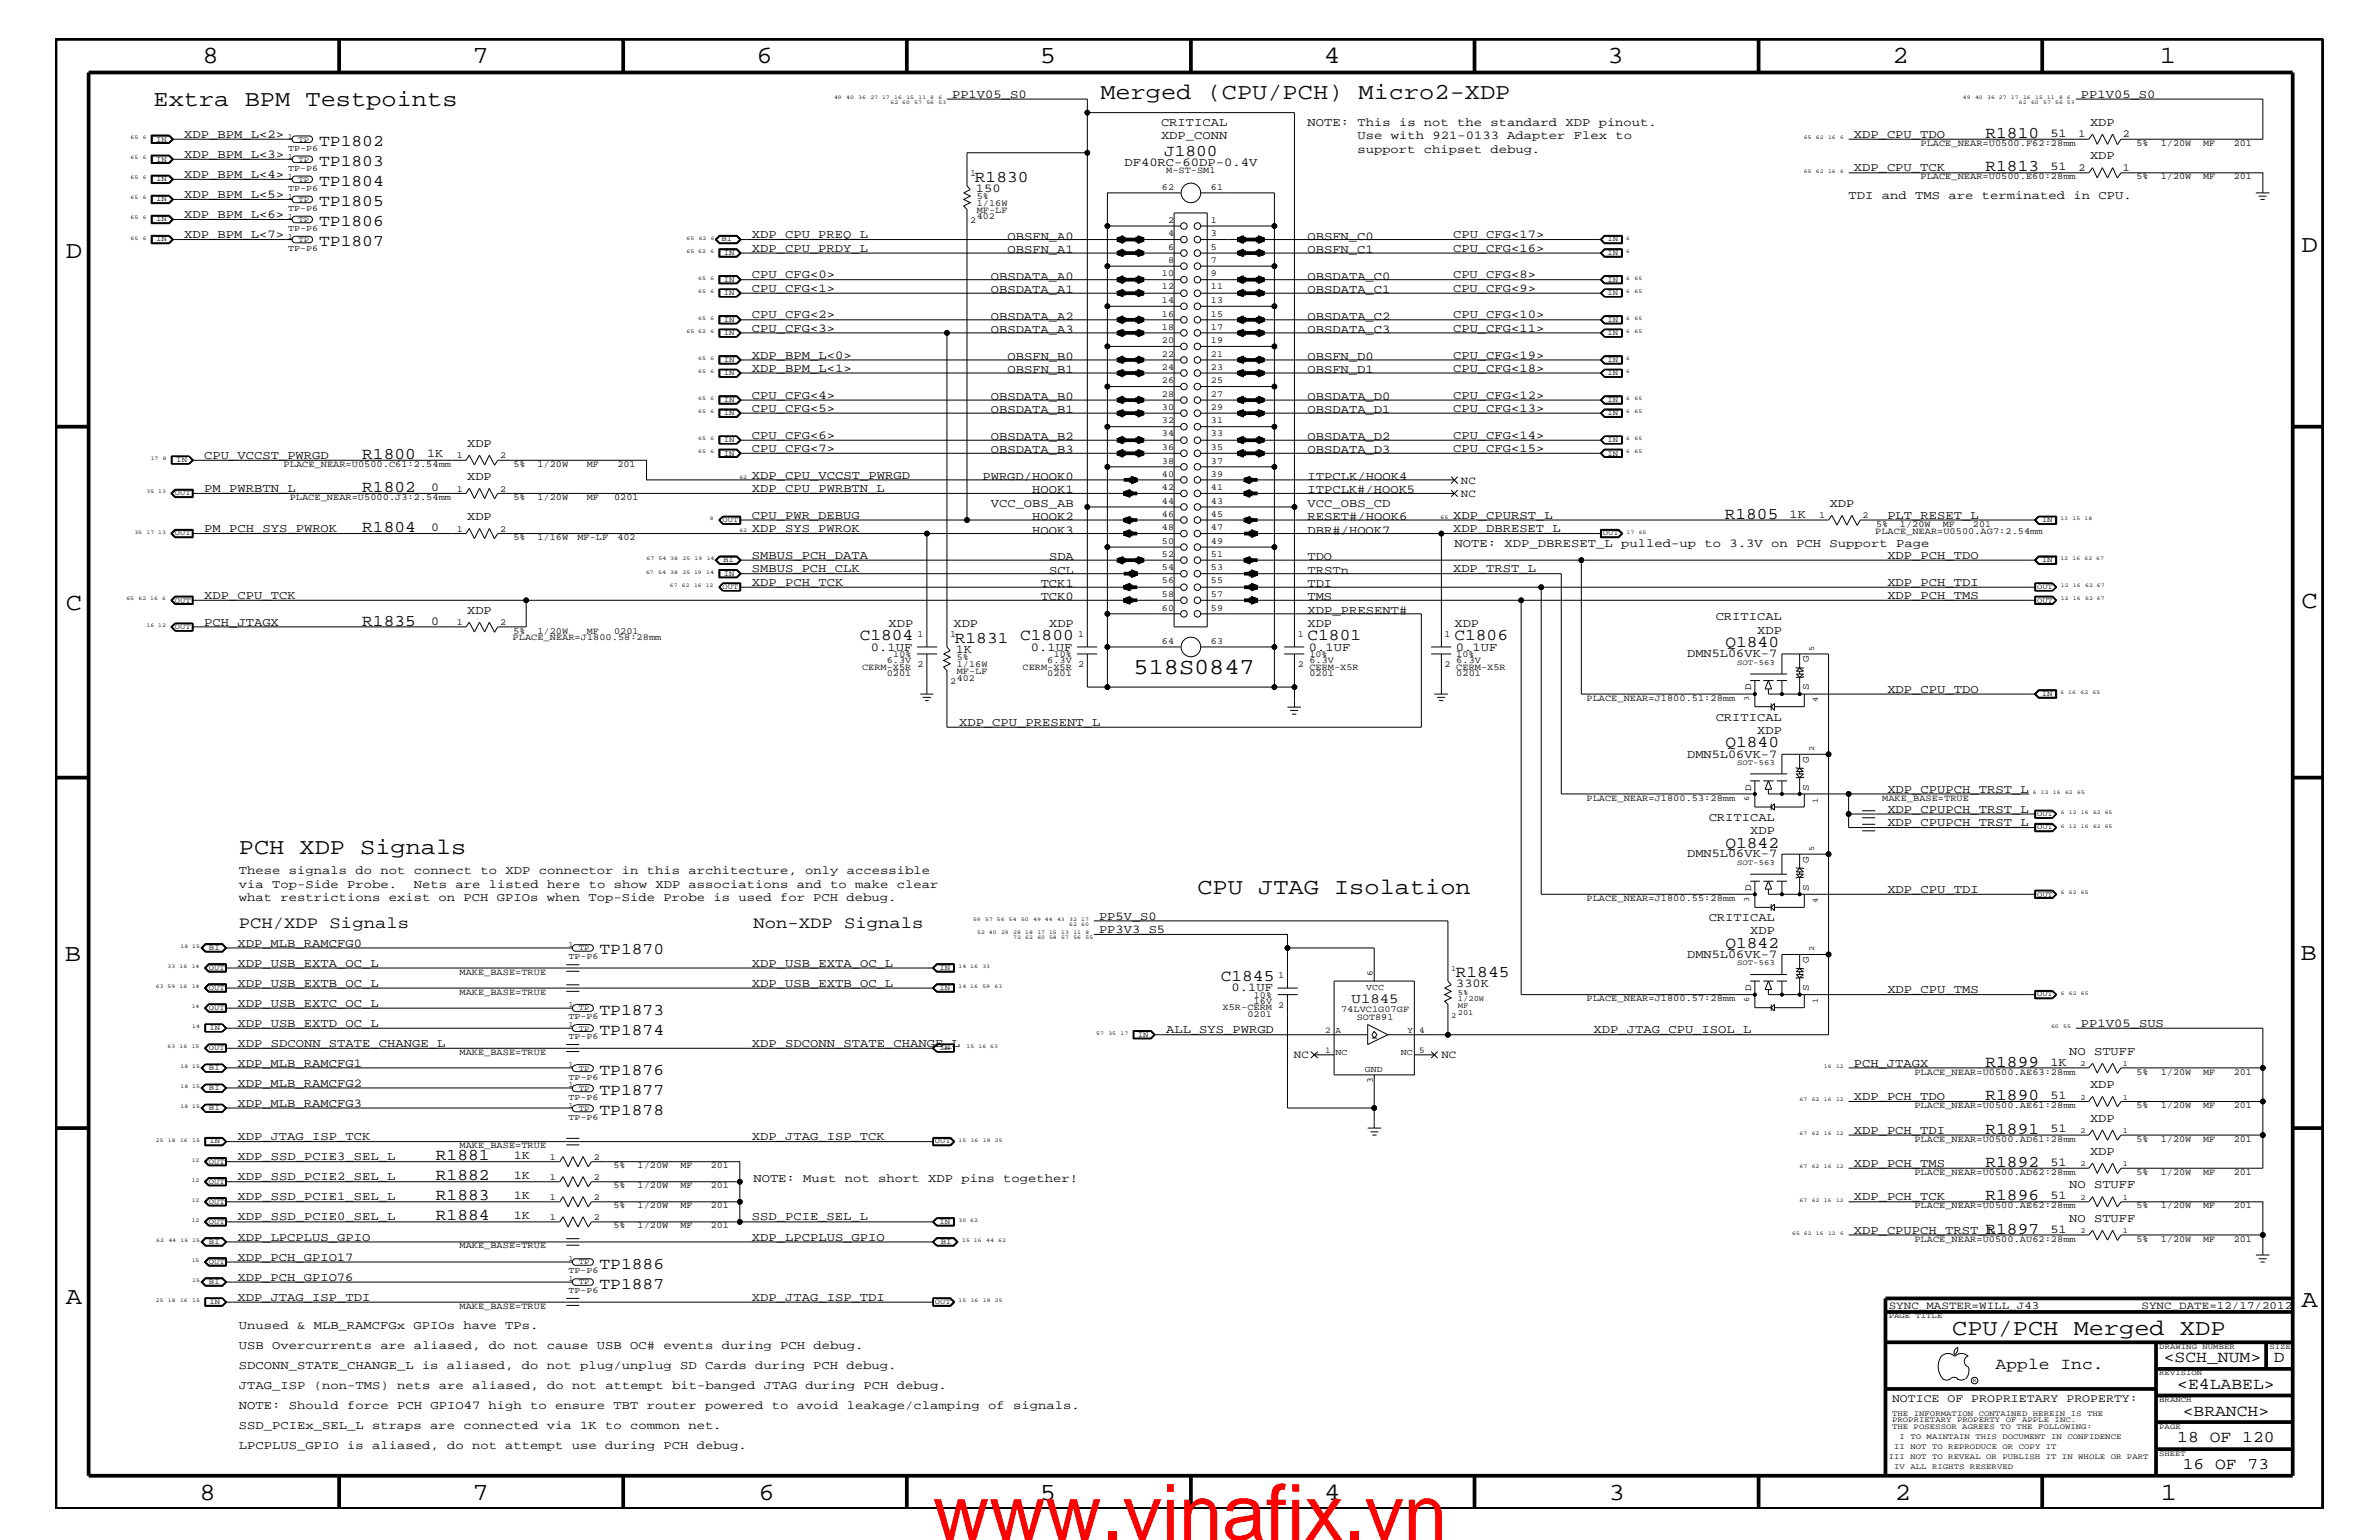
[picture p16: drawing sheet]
<svg xmlns="http://www.w3.org/2000/svg" width="432mm" height="279mm" viewBox="0 0 432 279" stroke-linecap="round" stroke-linejoin="round" font-family="sans-serif">
<defs><g id="words">
<text font-size="14.1" fill="#f00" x="169.3" y="279.4">www.vinafix.vn</text>
<g font-size="4.5">
<text x="36.7" y="11.5">8</text>
<text x="85.8" y="11.5">7</text>
<text x="137.3" y="11.5">6</text>
<text x="188.7" y="11.5">5</text>
<text x="240.3" y="11.5">4</text>
<text x="291.8" y="11.5">3</text>
<text x="343.5" y="11.5">2</text>
<text x="392" y="11.5">1</text>
<text x="11.9" y="46.8">D</text>
<text x="417.7" y="45.7">D</text>
<text x="11.9" y="110.6">C</text>
<text x="417.7" y="110.3">C</text>
<text x="11.8" y="174.3">B</text>
<text x="417.6" y="174.2">B</text>
<text x="11.9" y="236.7">A</text>
<text x="417.7" y="237.1">A</text>
<text x="36.2" y="272.1">8</text>
<text x="85.8" y="272.1">7</text>
<text x="137.7" y="272.1">6</text>
<text x="188.7" y="272.1">5</text>
<text x="240.4" y="272.1">4</text>
<text x="292" y="272.1">3</text>
<text x="343.9" y="272.1">2</text>
<text x="392.2" y="272.1">1</text>
</g>
<g font-size="4.1">
<text x="199.7" y="18">Merged (CPU/PCH) Micro2-XDP</text>
<text x="27.9" y="19.2">Extra BPM Testpoints</text>
<text x="205.7" y="122.3">518S0847</text>
<text x="43.3" y="155">PCH XDP Signals</text>
<text x="217.3" y="162.2">CPU JTAG Isolation</text>
<text x="354.3" y="242.3">CPU/PCH Merged XDP</text>
</g>
<g font-size="3">
<text x="57.9" y="26.5">TP1802</text>
<text x="211.3" y="28.2">J1800</text>
<text x="360.4" y="25">R1810</text>
<text x="57.9" y="33.7">TP1804</text>
<text x="57.9" y="30.2">TP1803</text>
<text x="177" y="33">R1830</text>
<text x="360.4" y="31.1">R1813</text>
<text x="57.9" y="41">TP1806</text>
<text x="57.9" y="37.4">TP1805</text>
<text x="57.9" y="44.6">TP1807</text>
<text x="65.7" y="83.3">R1800</text>
<text x="65.7" y="89.3">R1802</text>
<text x="313.1" y="94.2">R1805</text>
<text x="65.7" y="96.5">R1804</text>
<text x="65.7" y="113.6">R1835</text>
<text x="156" y="116.2">C1804</text>
<text x="173.3" y="116.7">R1831</text>
<text x="185.2" y="116.2">C1800</text>
<text x="237.3" y="116.2">C1801</text>
<text x="264" y="116.2">C1806</text>
<text x="313.2" y="117.4">Q1840</text>
<text x="313.2" y="135.6">Q1840</text>
<text x="313.2" y="153.8">Q1842</text>
<text x="43.3" y="168.3">PCH/XDP Signals</text>
<text x="108.8" y="173.2">TP1870</text>
<text x="136.7" y="168.3">Non-XDP Signals</text>
<text x="313.2" y="172">Q1842</text>
<text x="221.6" y="178">C1845</text>
<text x="264.2" y="177.3">R1845</text>
<text x="108.8" y="184.1">TP1873</text>
<text x="108.8" y="187.7">TP1874</text>
<text x="108.8" y="195">TP1876</text>
<text x="360.4" y="193.6">R1899</text>
<text x="108.8" y="198.7">TP1877</text>
<text x="108.8" y="202.3">TP1878</text>
<text x="360.4" y="199.6">R1890</text>
<text x="360.4" y="205.7">R1891</text>
<text x="79.1" y="210.5">R1881</text>
<text x="79.1" y="214.2">R1882</text>
<text x="360.4" y="211.7">R1892</text>
<text x="79.1" y="217.8">R1883</text>
<text x="79.1" y="221.4">R1884</text>
<text x="360.4" y="217.8">R1896</text>
<text x="360.4" y="223.9">R1897</text>
<text x="108.8" y="233.8">TP1887</text>
<text x="108.8" y="230.2">TP1886</text>
<text x="362.2" y="248.4">Apple Inc.</text>
<text x="392.7" y="247.1">&lt;SCH_NUM&gt;</text>
<text x="395.2" y="252">&lt;E4LABEL&gt;</text>
<text x="412.7" y="247.1">D</text>
<text x="396.2" y="256.8">&lt;BRANCH&gt;</text>
<text x="395.2" y="261.6">18 OF 120</text>
<text x="396.2" y="266.6">16 OF 73</text>
</g>
<text font-size="2.5" x="245.3" y="182">U1845</text>
<g font-size="2.2">
<text x="172.8" y="17.7">PP1V05_S0</text>
<text x="377.7" y="17.7">PP1V05_S0</text>
<text x="210.7" y="22.9">CRITICAL</text>
<text x="237.3" y="22.9">NOTE: This is not the standard XDP pinout.</text>
<text x="379.3" y="22.9">XDP</text>
<text x="33.4" y="28.6">XDP_BPM_L&lt;3&gt;</text>
<text x="33.4" y="25">XDP_BPM_L&lt;2&gt;</text>
<text x="210.7" y="25.3">XDP_CONN</text>
<text x="246.4" y="27.7">support chipset debug.</text>
<text x="246.4" y="25.3">Use with 921-0133 Adapter Flex to</text>
<text x="336.5" y="25">XDP_CPU_TDO</text>
<text x="372.2" y="24.8">51</text>
<text x="379.3" y="28.9">XDP</text>
<text x="33.4" y="35.9">XDP_BPM_L&lt;5&gt;</text>
<text x="33.4" y="32.3">XDP_BPM_L&lt;4&gt;</text>
<text x="177.1" y="34.8">150</text>
<text x="204.1" y="30.2">DF40RC-60DP-0.4V</text>
<text x="336.5" y="31.1">XDP_CPU_TCK</text>
<text x="372.2" y="30.8">51</text>
<text x="33.4" y="39.6">XDP_BPM_L&lt;6&gt;</text>
<text x="335.5" y="36.2">TDI and TMS are terminated in CPU.</text>
<text x="33.4" y="43.2">XDP_BPM_L&lt;7&gt;</text>
<text x="136.5" y="43.2">XDP_CPU_PREQ_L</text>
<text x="136.5" y="45.7">XDP_CPU_PRDY_L</text>
<text x="182.9" y="45.9">OBSFN_A1</text>
<text x="182.9" y="43.5">OBSFN_A0</text>
<text x="237.3" y="45.9">OBSFN_C1</text>
<text x="237.3" y="43.5">OBSFN_C0</text>
<text x="263.7" y="45.7">CPU_CFG&lt;16&gt;</text>
<text x="263.7" y="43.2">CPU_CFG&lt;17&gt;</text>
<text x="136.5" y="52.9">CPU_CFG&lt;1&gt;</text>
<text x="136.5" y="50.5">CPU_CFG&lt;0&gt;</text>
<text x="179.8" y="50.7">OBSDATA_A0</text>
<text x="179.8" y="53.2">OBSDATA_A1</text>
<text x="237.3" y="53.2">OBSDATA_C1</text>
<text x="237.3" y="50.7">OBSDATA_C0</text>
<text x="263.7" y="50.5">CPU_CFG&lt;8&gt;</text>
<text x="263.7" y="52.9">CPU_CFG&lt;9&gt;</text>
<text x="136.5" y="57.8">CPU_CFG&lt;2&gt;</text>
<text x="179.8" y="58">OBSDATA_A2</text>
<text x="237.3" y="58">OBSDATA_C2</text>
<text x="263.7" y="57.8">CPU_CFG&lt;10&gt;</text>
<text x="136.5" y="60.2">CPU_CFG&lt;3&gt;</text>
<text x="136.5" y="65.1">XDP_BPM_L&lt;0&gt;</text>
<text x="179.8" y="60.4">OBSDATA_A3</text>
<text x="182.9" y="65.3">OBSFN_B0</text>
<text x="237.3" y="65.3">OBSFN_D0</text>
<text x="237.3" y="60.4">OBSDATA_C3</text>
<text x="263.7" y="60.2">CPU_CFG&lt;11&gt;</text>
<text x="263.7" y="65.1">CPU_CFG&lt;19&gt;</text>
<text x="136.5" y="67.5">XDP_BPM_L&lt;1&gt;</text>
<text x="182.9" y="67.7">OBSFN_B1</text>
<text x="237.3" y="67.7">OBSFN_D1</text>
<text x="263.7" y="67.5">CPU_CFG&lt;18&gt;</text>
<text x="136.5" y="72.3">CPU_CFG&lt;4&gt;</text>
<text x="136.5" y="74.7">CPU_CFG&lt;5&gt;</text>
<text x="179.8" y="75">OBSDATA_B1</text>
<text x="179.8" y="72.6">OBSDATA_B0</text>
<text x="237.3" y="75">OBSDATA_D1</text>
<text x="237.3" y="72.6">OBSDATA_D0</text>
<text x="263.7" y="72.3">CPU_CFG&lt;12&gt;</text>
<text x="263.7" y="74.7">CPU_CFG&lt;13&gt;</text>
<text x="37.1" y="83.3">CPU_VCCST_PWRGD</text>
<text x="77.5" y="83">1K</text>
<text x="84.8" y="81.1">XDP</text>
<text x="136.5" y="82">CPU_CFG&lt;7&gt;</text>
<text x="136.5" y="79.6">CPU_CFG&lt;6&gt;</text>
<text x="179.8" y="79.9">OBSDATA_B2</text>
<text x="179.8" y="82.2">OBSDATA_B3</text>
<text x="237.3" y="79.9">OBSDATA_D2</text>
<text x="237.3" y="82.2">OBSDATA_D3</text>
<text x="263.7" y="79.6">CPU_CFG&lt;14&gt;</text>
<text x="263.7" y="82">CPU_CFG&lt;15&gt;</text>
<text x="37.1" y="89.3">PM_PWRBTN_L</text>
<text x="78.3" y="89">0</text>
<text x="84.8" y="87.1">XDP</text>
<text x="136.5" y="86.9">XDP_CPU_VCCST_PWRGD</text>
<text x="136.5" y="89.3">XDP_CPU_PWRBTN_L</text>
<text x="178.3" y="87.1">PWRGD/HOOK0</text>
<text x="187.4" y="89.5">HOOK1</text>
<text x="237.3" y="87.1">ITPCLK/HOOK4</text>
<text x="237.3" y="89.5">ITPCLK#/HOOK5</text>
<text x="84.8" y="94.3">XDP</text>
<text x="136.5" y="94.2">CPU_PWR_DEBUG</text>
<text x="179.8" y="92">VCC_OBS_AB</text>
<text x="187.4" y="94.3">HOOK2</text>
<text x="237.3" y="94.3">RESET#/HOOK6</text>
<text x="237.3" y="92">VCC_OBS_CD</text>
<text x="263.7" y="94.2">XDP_CPURST_L</text>
<text x="324.8" y="93.9">1K</text>
<text x="332.1" y="92">XDP</text>
<text x="342.6" y="94.2">PLT_RESET_L</text>
<text x="37.1" y="96.5">PM_PCH_SYS_PWROK</text>
<text x="78.3" y="96.3">0</text>
<text x="136.5" y="101.4">SMBUS_PCH_DATA</text>
<text x="136.5" y="96.5">XDP_SYS_PWROK</text>
<text x="187.4" y="96.8">HOOK3</text>
<text x="190.4" y="101.6">SDA</text>
<text x="237.3" y="101.6">TDO</text>
<text x="237.3" y="96.8">DBR#/HOOK7</text>
<text x="263.7" y="96.5">XDP_DBRESET_L</text>
<text x="264" y="99.3">NOTE: XDP_DBRESET_L pulled-up to 3.3V on PCH Support Page</text>
<text x="342.6" y="101.4">XDP_PCH_TDO</text>
<text x="136.5" y="103.8">SMBUS_PCH_CLK</text>
<text x="136.5" y="106.3">XDP_PCH_TCK</text>
<text x="188.9" y="106.5">TCK1</text>
<text x="190.4" y="104.1">SCL</text>
<text x="237.3" y="104.1">TRSTn</text>
<text x="237.3" y="106.5">TDI</text>
<text x="263.7" y="103.8">XDP_TRST_L</text>
<text x="342.6" y="106.3">XDP_PCH_TDI</text>
<text x="37.1" y="108.7">XDP_CPU_TCK</text>
<text x="37.1" y="113.6">PCH_JTAGX</text>
<text x="78.3" y="113.3">0</text>
<text x="84.8" y="111.4">XDP</text>
<text x="161.3" y="113.7">XDP</text>
<text x="173.1" y="113.7">XDP</text>
<text x="188.9" y="108.9">TCK0</text>
<text x="190.4" y="113.7">XDP</text>
<text x="237.3" y="108.9">TMS</text>
<text x="237.3" y="111.4">XDP_PRESENT#</text>
<text x="237.3" y="113.7">XDP</text>
<text x="264" y="113.7">XDP</text>
<text x="311.4" y="112.6">CRITICAL</text>
<text x="342.6" y="108.7">XDP_PCH_TMS</text>
<text x="158.1" y="118.1">0.1UF</text>
<text x="173.5" y="118.5">1K</text>
<text x="187.1" y="118.1">0.1UF</text>
<text x="237.6" y="118.1">0.1UF</text>
<text x="264.2" y="118.1">0.1UF</text>
<text x="306.2" y="119.2">DMN5L06VK-7</text>
<text x="318.9" y="115">XDP</text>
<text x="342.6" y="125.7">XDP_CPU_TDO</text>
<text x="174.1" y="131.7">XDP_CPU_PRESENT_L</text>
<text x="311.4" y="130.8">CRITICAL</text>
<text x="306.2" y="137.4">DMN5L06VK-7</text>
<text x="318.9" y="133.2">XDP</text>
<text x="342.6" y="143.9">XDP_CPUPCH_TRST_L</text>
<text x="310.1" y="149">CRITICAL</text>
<text x="342.6" y="147.5">XDP_CPUPCH_TRST_L</text>
<text x="342.6" y="149.9">XDP_CPUPCH_TRST_L</text>
<text x="306.2" y="155.6">DMN5L06VK-7</text>
<text x="317.7" y="151.3">XDP</text>
<text x="43.3" y="161.1">via Top-Side Probe.</text>
<text x="43.3" y="158.6">These signals do not connect to XDP connector in this architecture, only accessible</text>
<text x="75.1" y="161.1">Nets are listed here to show XDP associations and to make clear</text>
<text x="342.6" y="162">XDP_CPU_TDI</text>
<text x="43.3" y="163.5">what restrictions exist on PCH GPIOs when Top-Side Probe is used for PCH debug.</text>
<text x="199.5" y="166.9">PP5V_S0</text>
<text x="310.1" y="167.1">CRITICAL</text>
<text x="43.1" y="171.7">XDP_MLB_RAMCFG0</text>
<text x="199.5" y="169.3">PP3V3_S5</text>
<text x="306.2" y="173.8">DMN5L06VK-7</text>
<text x="317.7" y="169.5">XDP</text>
<text x="43.1" y="175.4">XDP_USB_EXTA_OC_L</text>
<text x="43.1" y="179">XDP_USB_EXTB_OC_L</text>
<text x="136.5" y="179">XDP_USB_EXTB_OC_L</text>
<text x="136.5" y="175.4">XDP_USB_EXTA_OC_L</text>
<text x="223.5" y="179.9">0.1UF</text>
<text x="264.3" y="179.1">330K</text>
<text x="43.1" y="182.7">XDP_USB_EXTC_OC_L</text>
<text x="342.6" y="180.2">XDP_CPU_TMS</text>
<text x="43.1" y="189.9">XDP_SDCONN_STATE_CHANGE_L</text>
<text x="43.1" y="186.3">XDP_USB_EXTD_OC_L</text>
<text x="136.5" y="189.9">XDP_SDCONN_STATE_CHANGE_L</text>
<text x="211.7" y="187.5">ALL_SYS_PWRGD</text>
<text x="289.2" y="187.5">XDP_JTAG_CPU_ISOL_L</text>
<text x="375.6" y="191.4">NO STUFF</text>
<text x="377.7" y="186.3">PP1V05_SUS</text>
<text x="43.1" y="193.6">XDP_MLB_RAMCFG1</text>
<text x="43.1" y="197.2">XDP_MLB_RAMCFG2</text>
<text x="336.5" y="193.6">PCH_JTAGX</text>
<text x="372.2" y="193.3">1K</text>
<text x="379.3" y="197.4">XDP</text>
<text x="43.1" y="200.9">XDP_MLB_RAMCFG3</text>
<text x="336.5" y="199.6">XDP_PCH_TDO</text>
<text x="372.2" y="199.3">51</text>
<text x="379.3" y="203.5">XDP</text>
<text x="43.1" y="206.9">XDP_JTAG_ISP_TCK</text>
<text x="136.5" y="206.9">XDP_JTAG_ISP_TCK</text>
<text x="336.5" y="205.7">XDP_PCH_TDI</text>
<text x="372.2" y="205.4">51</text>
<text x="379.3" y="209.6">XDP</text>
<text x="43.1" y="214.2">XDP_SSD_PCIE2_SEL_L</text>
<text x="43.1" y="210.5">XDP_SSD_PCIE3_SEL_L</text>
<text x="93.3" y="210.3">1K</text>
<text x="93.3" y="213.9">1K</text>
<text x="136.7" y="214.4">NOTE: Must not short XDP pins together!</text>
<text x="336.5" y="211.7">XDP_PCH_TMS</text>
<text x="372.2" y="211.5">51</text>
<text x="375.6" y="215.6">NO STUFF</text>
<text x="43.1" y="217.8">XDP_SSD_PCIE1_SEL_L</text>
<text x="43.1" y="221.4">XDP_SSD_PCIE0_SEL_L</text>
<text x="93.3" y="217.5">1K</text>
<text x="93.3" y="221.2">1K</text>
<text x="136.5" y="221.4">SSD_PCIE_SEL_L</text>
<text x="336.5" y="217.8">XDP_PCH_TCK</text>
<text x="372.2" y="217.5">51</text>
<text x="375.6" y="221.7">NO STUFF</text>
<text x="43.1" y="225.1">XDP_LPCPLUS_GPIO</text>
<text x="136.5" y="225.1">XDP_LPCPLUS_GPIO</text>
<text x="336.5" y="223.9">XDP_CPUPCH_TRST_L</text>
<text x="372.2" y="223.6">51</text>
<text x="43.1" y="232.4">XDP_PCH_GPIO76</text>
<text x="43.1" y="228.7">XDP_PCH_GPIO17</text>
<text x="43.1" y="236">XDP_JTAG_ISP_TDI</text>
<text x="136.5" y="236">XDP_JTAG_ISP_TDI</text>
<text x="43.3" y="244.7">USB Overcurrents are aliased, do not cause USB OC# events during PCH debug.</text>
<text x="43.3" y="241.1">Unused &amp; MLB_RAMCFGx GPIOs have TPs.</text>
<text x="43.3" y="252">JTAG_ISP (non-TMS) nets are aliased, do not attempt bit-banged JTAG during PCH debug.</text>
<text x="43.3" y="248.4">SDCONN_STATE_CHANGE_L is aliased, do not plug/unplug SD Cards during PCH debug.</text>
<text x="43.3" y="255.6">NOTE: Should force PCH GPIO47 high to ensure TBT router powered to avoid leakage/clamping of signals.</text>
<text x="43.3" y="259.3">SSD_PCIEx_SEL_L straps are connected via 1K to common net.</text>
<text x="43.3" y="262.9">LPCPLUS_GPIO is aliased, do not attempt use during PCH debug.</text>
</g>
<text font-size="2.1" x="343.4" y="254.4">NOTICE OF PROPRIETARY PROPERTY:</text>
<g font-size="2">
<text x="265.2" y="87.7">NC</text>
<text x="265.2" y="90.1">NC</text>
<text x="234.9" y="192">NC</text>
<text x="261.6" y="192">NC</text>
<text x="342.8" y="237.4">SYNC_MASTER=WILL_J43</text>
<text x="388.7" y="237.4">SYNC_DATE=12/17/2012</text>
</g>
<g font-size="1.9">
<text x="377.3" y="24.9">1</text>
<text x="385.3" y="24.9">2</text>
<text x="377.3" y="31">2</text>
<text x="385.3" y="31">1</text>
</g>
<g font-size="1.8">
<text x="317.8" y="125.3" transform="rotate(-90 317.8 125.3)">D</text>
<text x="328.3" y="125.3" transform="rotate(-90 328.3 125.3)">S</text>
<text x="328.3" y="120.2" transform="rotate(-90 328.3 120.2)">G</text>
<text x="317.8" y="143.5" transform="rotate(-90 317.8 143.5)">D</text>
<text x="328.3" y="143.5" transform="rotate(-90 328.3 143.5)">S</text>
<text x="328.3" y="138.4" transform="rotate(-90 328.3 138.4)">G</text>
<text x="317.8" y="161.7" transform="rotate(-90 317.8 161.7)">D</text>
<text x="328.3" y="161.7" transform="rotate(-90 328.3 161.7)">S</text>
<text x="328.3" y="156.6" transform="rotate(-90 328.3 156.6)">G</text>
<text x="317.8" y="179.9" transform="rotate(-90 317.8 179.9)">D</text>
<text x="328.3" y="179.9" transform="rotate(-90 328.3 179.9)">S</text>
<text x="328.3" y="174.8" transform="rotate(-90 328.3 174.8)">G</text>
</g>
<g font-size="1.7">
<text x="348.6" y="26.5">PLACE_NEAR=U0500.F62:28mm</text>
<text x="387.8" y="26.5">5%</text>
<text x="392.2" y="26.5">1/20W</text>
<text x="399.9" y="26.5">MF</text>
<text x="405.4" y="26.5">201</text>
<text x="176.1" y="31.9">1</text>
<text x="210.9" y="34.4">62</text>
<text x="211.7" y="31.4">M-ST-SM1</text>
<text x="219.8" y="34.5">61</text>
<text x="348.6" y="32.5">PLACE_NEAR=U0500.E60:28mm</text>
<text x="387.8" y="32.5">5%</text>
<text x="392.2" y="32.5">1/20W</text>
<text x="399.9" y="32.5">MF</text>
<text x="405.4" y="32.5">201</text>
<text x="176.1" y="40.4">2</text>
<text x="177.3" y="39.8">402</text>
<text x="177.3" y="38.6">MF-LF</text>
<text x="177.3" y="37.4">1/16W</text>
<text x="177.3" y="36.2">5%</text>
<text x="212" y="40.4">2</text>
<text x="219.8" y="40.4">1</text>
<text x="212" y="47.7">8</text>
<text x="212" y="45.3">6</text>
<text x="212" y="42.9">4</text>
<text x="219.8" y="45.3">5</text>
<text x="219.8" y="42.9">3</text>
<text x="219.8" y="47.7">7</text>
<text x="210.9" y="52.5">12</text>
<text x="210.9" y="50.2">10</text>
<text x="219.8" y="50.2">9</text>
<text x="219.8" y="52.5">11</text>
<text x="210.9" y="59.8">18</text>
<text x="210.9" y="57.4">16</text>
<text x="210.9" y="55">14</text>
<text x="219.8" y="59.8">17</text>
<text x="219.8" y="57.4">15</text>
<text x="219.8" y="55">13</text>
<text x="210.9" y="64.7">22</text>
<text x="210.9" y="62.3">20</text>
<text x="219.8" y="64.7">21</text>
<text x="219.8" y="62.3">19</text>
<text x="210.9" y="72">28</text>
<text x="210.9" y="69.5">26</text>
<text x="210.9" y="67.1">24</text>
<text x="219.8" y="72">27</text>
<text x="219.8" y="69.5">25</text>
<text x="219.8" y="67.1">23</text>
<text x="210.9" y="76.8">32</text>
<text x="210.9" y="74.4">30</text>
<text x="219.8" y="76.8">31</text>
<text x="219.8" y="74.4">29</text>
<text x="82.9" y="83.1">1</text>
<text x="90.8" y="83.1">2</text>
<text x="210.9" y="81.6">36</text>
<text x="210.9" y="79.2">34</text>
<text x="219.8" y="81.6">35</text>
<text x="219.8" y="79.2">33</text>
<text x="51.5" y="84.8">PLACE_NEAR=U0500.C61:2.54mm</text>
<text x="82.9" y="89.2">1</text>
<text x="90.8" y="89.2">2</text>
<text x="93.2" y="84.7">5%</text>
<text x="97.5" y="84.7">1/20W</text>
<text x="106.5" y="84.7">MF</text>
<text x="112.1" y="84.7">201</text>
<text x="210.9" y="88.9">42</text>
<text x="210.9" y="86.5">40</text>
<text x="210.9" y="84.1">38</text>
<text x="219.8" y="88.9">41</text>
<text x="219.8" y="86.5">39</text>
<text x="219.8" y="84.1">37</text>
<text x="52.6" y="90.8">PLACE_NEAR=U5000.J3:2.54mm</text>
<text x="93.2" y="90.7">5%</text>
<text x="97.5" y="90.7">1/20W</text>
<text x="106.5" y="90.7">MF</text>
<text x="111.5" y="90.7">0201</text>
<text x="210.9" y="93.8">46</text>
<text x="210.9" y="91.4">44</text>
<text x="219.8" y="93.8">45</text>
<text x="219.8" y="91.4">43</text>
<text x="330.2" y="94">1</text>
<text x="338.1" y="94">2</text>
<text x="340.5" y="95.6">5%</text>
<text x="344.8" y="95.6">1/20W</text>
<text x="352.6" y="95.6">MF</text>
<text x="358.1" y="95.6">201</text>
<text x="82.9" y="96.5">1</text>
<text x="90.8" y="96.5">2</text>
<text x="93.2" y="98">5%</text>
<text x="97.5" y="98">1/16W</text>
<text x="104.8" y="98">MF-LF</text>
<text x="112.1" y="98">402</text>
<text x="210.9" y="101">52</text>
<text x="210.9" y="98.7">50</text>
<text x="210.9" y="96.2">48</text>
<text x="219.8" y="101">51</text>
<text x="219.8" y="98.7">49</text>
<text x="219.8" y="96.2">47</text>
<text x="340.4" y="96.8">PLACE_NEAR=U0500.AG7:2.54mm</text>
<text x="210.9" y="105.9">56</text>
<text x="210.9" y="103.5">54</text>
<text x="219.8" y="105.9">55</text>
<text x="219.8" y="103.5">53</text>
<text x="82.9" y="113.4">1</text>
<text x="90.8" y="113.4">2</text>
<text x="210.9" y="110.8">60</text>
<text x="210.9" y="108.3">58</text>
<text x="219.8" y="110.8">59</text>
<text x="219.8" y="108.3">57</text>
<text x="93" y="116.2">PLACE_NEAR=J1800.58:28mm</text>
<text x="93.2" y="115">5%</text>
<text x="97.5" y="115">1/20W</text>
<text x="106.5" y="115">MF</text>
<text x="111.5" y="115">0201</text>
<text x="162.1" y="119.2">10%</text>
<text x="166.5" y="115.6">1</text>
<text x="172.5" y="115.6">1</text>
<text x="173.7" y="119.8">5%</text>
<text x="191.3" y="119.2">10%</text>
<text x="195.7" y="115.6">1</text>
<text x="210.9" y="116.8">64</text>
<text x="219.8" y="116.8">63</text>
<text x="235.5" y="115.6">1</text>
<text x="237.7" y="119.2">10%</text>
<text x="262.2" y="115.6">1</text>
<text x="264.3" y="119.2">10%</text>
<text x="156.5" y="121.5">CERM-X5R</text>
<text x="161" y="122.7">0201</text>
<text x="161" y="120.3">6.3V</text>
<text x="166.5" y="121">2</text>
<text x="172.5" y="124.1">2</text>
<text x="173.7" y="121">1/16W</text>
<text x="173.7" y="123.5">402</text>
<text x="173.7" y="122.3">MF-LF</text>
<text x="185.6" y="121.5">CERM-X5R</text>
<text x="190.1" y="122.7">0201</text>
<text x="190.1" y="120.3">6.3V</text>
<text x="195.7" y="121">2</text>
<text x="235.5" y="121">2</text>
<text x="237.7" y="122.7">0201</text>
<text x="237.7" y="121.5">CERM-X5R</text>
<text x="237.7" y="120.3">6.3V</text>
<text x="262.2" y="121">2</text>
<text x="264.3" y="122.7">0201</text>
<text x="264.3" y="121.5">CERM-X5R</text>
<text x="264.3" y="120.3">6.3V</text>
<text x="288" y="127.1">PLACE_NEAR=J1800.51:28mm</text>
<text x="288" y="145.3">PLACE_NEAR=J1800.53:28mm</text>
<text x="341.6" y="145.3">MAKE_BASE=TRUE</text>
<text x="288" y="163.5">PLACE_NEAR=J1800.55:28mm</text>
<text x="83.4" y="176.8">MAKE_BASE=TRUE</text>
<text x="232" y="177.4">1</text>
<text x="83.4" y="180.5">MAKE_BASE=TRUE</text>
<text x="221.9" y="183.3">X5R-CERM 2</text>
<text x="226.4" y="184.6">0201</text>
<text x="227.6" y="181">10%</text>
<text x="227.6" y="182.1">16V</text>
<text x="243.4" y="183.7">74LVC1G07GF</text>
<text x="246.3" y="185">SOT891</text>
<text x="288" y="181.6">PLACE_NEAR=J1800.57:28mm</text>
<text x="83.4" y="191.4">MAKE_BASE=TRUE</text>
<text x="347.5" y="195">PLACE_NEAR=U0500.AE63:28mm</text>
<text x="387.8" y="195">5%</text>
<text x="392.2" y="195">1/20W</text>
<text x="399.9" y="195">MF</text>
<text x="405.4" y="195">201</text>
<text x="347.5" y="201">PLACE_NEAR=U0500.AE61:28mm</text>
<text x="387.8" y="201">5%</text>
<text x="392.2" y="201">1/20W</text>
<text x="399.9" y="201">MF</text>
<text x="405.4" y="201">201</text>
<text x="83.4" y="208.3">MAKE_BASE=TRUE</text>
<text x="347.5" y="207.1">PLACE_NEAR=U0500.AD61:28mm</text>
<text x="387.8" y="207.1">5%</text>
<text x="392.2" y="207.1">1/20W</text>
<text x="399.9" y="207.1">MF</text>
<text x="405.4" y="207.1">201</text>
<text x="99.8" y="210.4">1</text>
<text x="99.8" y="214.1">1</text>
<text x="107.8" y="210.4">2</text>
<text x="107.8" y="214.1">2</text>
<text x="111.3" y="211.9">5%</text>
<text x="111.3" y="215.6">5%</text>
<text x="115.7" y="211.9">1/20W</text>
<text x="115.7" y="215.6">1/20W</text>
<text x="123.5" y="211.9">MF</text>
<text x="123.5" y="215.6">MF</text>
<text x="129" y="211.9">201</text>
<text x="129" y="215.6">201</text>
<text x="347.5" y="213.2">PLACE_NEAR=U0500.AD62:28mm</text>
<text x="387.8" y="213.2">5%</text>
<text x="392.2" y="213.2">1/20W</text>
<text x="399.9" y="213.2">MF</text>
<text x="405.4" y="213.2">201</text>
<text x="99.8" y="217.7">1</text>
<text x="99.8" y="221.3">1</text>
<text x="107.8" y="217.7">2</text>
<text x="107.8" y="221.3">2</text>
<text x="111.3" y="219.2">5%</text>
<text x="115.7" y="219.2">1/20W</text>
<text x="123.5" y="219.2">MF</text>
<text x="129" y="219.2">201</text>
<text x="347.5" y="219.2">PLACE_NEAR=U0500.AE62:28mm</text>
<text x="387.8" y="219.2">5%</text>
<text x="392.2" y="219.2">1/20W</text>
<text x="399.9" y="219.2">MF</text>
<text x="405.4" y="219.2">201</text>
<text x="83.4" y="226.5">MAKE_BASE=TRUE</text>
<text x="111.3" y="222.9">5%</text>
<text x="115.7" y="222.9">1/20W</text>
<text x="123.5" y="222.9">MF</text>
<text x="129" y="222.9">201</text>
<text x="347.5" y="225.3">PLACE_NEAR=U0500.AU62:28mm</text>
<text x="387.8" y="225.3">5%</text>
<text x="392.2" y="225.3">1/20W</text>
<text x="399.9" y="225.3">MF</text>
<text x="405.4" y="225.3">201</text>
<text x="83.4" y="237.4">MAKE_BASE=TRUE</text>
</g>
<g font-size="1.6">
<text x="52.3" y="27.4">TP-P6</text>
<text x="52.3" y="34.7">TP-P6</text>
<text x="52.3" y="31">TP-P6</text>
<text x="52.3" y="41.9">TP-P6</text>
<text x="52.3" y="38.2">TP-P6</text>
<text x="52.3" y="45.5">TP-P6</text>
<text x="103.2" y="174">TP-P6</text>
<text x="248" y="179.6">VCC</text>
<text x="249.2" y="177.2" transform="rotate(-90 249.2 177.2)">6</text>
<text x="103.2" y="184.9">TP-P6</text>
<text x="103.2" y="188.6">TP-P6</text>
<text x="240.5" y="187.4">2</text>
<text x="240.5" y="191">1</text>
<text x="242.4" y="191.4">NC</text>
<text x="242.4" y="187.5">A</text>
<text x="254.3" y="191.4">NC</text>
<text x="255.4" y="187.5">Y</text>
<text x="257.6" y="187.5">4</text>
<text x="257.6" y="191.1">5</text>
<text x="103.2" y="195.9">TP-P6</text>
<text x="247.7" y="194.4">GND</text>
<text x="249.2" y="196.5" transform="rotate(-90 249.2 196.5)">3</text>
<text x="103.2" y="199.5">TP-P6</text>
<text x="103.2" y="203.1">TP-P6</text>
<text x="103.2" y="231">TP-P6</text>
<text x="103.2" y="234.6">TP-P6</text>
</g>
<g font-size="1.4">
<text x="28.4" y="29.3">IN</text>
<text x="28.4" y="25.7">IN</text>
<text x="52.2" y="28.8">1</text>
<text x="52.2" y="25.2">1</text>
<text x="54.2" y="29.4">TP</text>
<text x="54.2" y="25.8">TP</text>
<text x="28.4" y="32.9">IN</text>
<text x="52.2" y="32.5">1</text>
<text x="54.2" y="33">TP</text>
<text x="28.4" y="40.2">IN</text>
<text x="28.4" y="36.5">IN</text>
<text x="52.2" y="39.7">1</text>
<text x="52.2" y="36.1">1</text>
<text x="54.2" y="40.3">TP</text>
<text x="54.2" y="36.7">TP</text>
<text x="28.4" y="43.8">IN</text>
<text x="52.2" y="43.4">1</text>
<text x="54.2" y="44">TP</text>
<text x="131" y="43.8">BI</text>
<text x="131.4" y="46.3">IN</text>
<text x="291.8" y="43.8">IN</text>
<text x="291.8" y="46.3">IN</text>
<text x="131.4" y="53.5">IN</text>
<text x="131.4" y="51.1">IN</text>
<text x="291.8" y="51.1">IN</text>
<text x="291.8" y="53.5">IN</text>
<text x="131.4" y="58.4">IN</text>
<text x="291.8" y="58.4">IN</text>
<text x="131.4" y="60.8">IN</text>
<text x="131.4" y="65.6">IN</text>
<text x="291.8" y="60.8">IN</text>
<text x="291.8" y="65.6">IN</text>
<text x="131.4" y="68.1">IN</text>
<text x="291.8" y="68.1">IN</text>
<text x="131.4" y="72.9">IN</text>
<text x="131.4" y="75.4">IN</text>
<text x="291.8" y="72.9">IN</text>
<text x="291.8" y="75.4">IN</text>
<text x="32" y="83.8">IN</text>
<text x="131.4" y="82.7">IN</text>
<text x="131.4" y="80.2">IN</text>
<text x="291.8" y="82.7">IN</text>
<text x="291.8" y="80.2">IN</text>
<text x="31.7" y="89.9">OUT</text>
<text x="131.1" y="94.8">OUT</text>
<text x="370.6" y="94.8">IN</text>
<text x="31.7" y="97.1">OUT</text>
<text x="290.9" y="97.1">OUT</text>
<text x="131.1" y="106.9">OUT</text>
<text x="131.2" y="102.1">BI</text>
<text x="131.4" y="104.4">IN</text>
<text x="369.7" y="106.9">OUT</text>
<text x="370.6" y="102.1">IN</text>
<text x="31.7" y="109.3">OUT</text>
<text x="369.7" y="109.3">OUT</text>
<text x="31.7" y="114.2">OUT</text>
<text x="329.3" y="118.1" transform="rotate(-90 329.3 118.1)">5</text>
<text x="315.3" y="120.6">SOT-563</text>
<text x="317.5" y="127.2" transform="rotate(-90 317.5 127.2)">3</text>
<text x="329.9" y="127.5" transform="rotate(-90 329.9 127.5)">4</text>
<text x="370.6" y="126.3">IN</text>
<text x="329.3" y="136.2" transform="rotate(-90 329.3 136.2)">2</text>
<text x="315.3" y="138.7">SOT-563</text>
<text x="317.5" y="145.4" transform="rotate(-90 317.5 145.4)">6</text>
<text x="329.9" y="145.7" transform="rotate(-90 329.9 145.7)">1</text>
<text x="369.7" y="148.1">OUT</text>
<text x="329.3" y="154.4" transform="rotate(-90 329.3 154.4)">5</text>
<text x="369.7" y="150.5">OUT</text>
<text x="315.3" y="156.9">SOT-563</text>
<text x="317.5" y="163.6" transform="rotate(-90 317.5 163.6)">3</text>
<text x="329.9" y="163.8" transform="rotate(-90 329.9 163.8)">4</text>
<text x="369.7" y="162.7">OUT</text>
<text x="37.9" y="172.3">BI</text>
<text x="103.2" y="171.8">1</text>
<text x="105.1" y="172.4">TP</text>
<text x="329.3" y="172.6" transform="rotate(-90 329.3 172.6)">2</text>
<text x="37.9" y="179.6">OUT</text>
<text x="37.9" y="176">OUT</text>
<text x="170.5" y="179.6">IN</text>
<text x="170.5" y="176">IN</text>
<text x="263.4" y="176.2">1</text>
<text x="315.3" y="175.1">SOT-563</text>
<text x="37.9" y="183.2">OUT</text>
<text x="103.2" y="182.7">1</text>
<text x="105.1" y="183.3">TP</text>
<text x="263.4" y="184.7">2</text>
<text x="264.6" y="182.9">MF</text>
<text x="264.6" y="181.6">1/20W</text>
<text x="264.6" y="184.1">201</text>
<text x="264.6" y="180.5">5%</text>
<text x="317.5" y="181.7" transform="rotate(-90 317.5 181.7)">6</text>
<text x="329.9" y="182" transform="rotate(-90 329.9 182)">1</text>
<text x="369.7" y="180.8">OUT</text>
<text x="37.9" y="190.5">OUT</text>
<text x="38" y="186.9">IN</text>
<text x="103.2" y="186.4">1</text>
<text x="105.1" y="187">TP</text>
<text x="170.5" y="190.5">IN</text>
<text x="206.5" y="188.1">IN</text>
<text x="37.9" y="194.2">BI</text>
<text x="37.9" y="197.8">BI</text>
<text x="103.2" y="193.7">1</text>
<text x="103.2" y="197.3">1</text>
<text x="105.1" y="194.3">TP</text>
<text x="105.1" y="197.9">TP</text>
<text x="377.6" y="193.4">2</text>
<text x="385.3" y="193.4">1</text>
<text x="37.9" y="201.5">BI</text>
<text x="103.2" y="200.9">1</text>
<text x="105.1" y="201.5">TP</text>
<text x="377.6" y="199.5">2</text>
<text x="385.3" y="199.5">1</text>
<text x="38" y="207.5">IN</text>
<text x="169.7" y="207.5">OUT</text>
<text x="377.6" y="205.5">2</text>
<text x="385.3" y="205.5">1</text>
<text x="37.9" y="211.1">OUT</text>
<text x="37.9" y="214.7">OUT</text>
<text x="377.6" y="211.6">2</text>
<text x="385.3" y="211.6">1</text>
<text x="37.9" y="218.4">OUT</text>
<text x="377.6" y="217.7">2</text>
<text x="385.3" y="217.7">1</text>
<text x="37.9" y="222">OUT</text>
<text x="37.9" y="225.7">BI</text>
<text x="170.5" y="222">IN</text>
<text x="170.8" y="225.7">BI</text>
<text x="377.6" y="223.7">2</text>
<text x="385.3" y="223.7">1</text>
<text x="37.9" y="232.9">BI</text>
<text x="37.9" y="229.3">OUT</text>
<text x="103.2" y="232.4">1</text>
<text x="103.2" y="228.8">1</text>
<text x="105.1" y="233">TP</text>
<text x="105.1" y="229.4">TP</text>
<text x="38" y="236.6">IN</text>
<text x="169.7" y="236.6">OUT</text>
<text x="342.8" y="239.2">PAGE TITLE</text>
<text x="391.9" y="244.7">DRAWING NUMBER</text>
<text x="411.9" y="244.7">SIZE</text>
<text x="391.9" y="249.5">REVISION</text>
<text x="343.4" y="256.8">THE INFORMATION CONTAINED HEREIN IS THE</text>
<text x="391.9" y="254.4">BRANCH</text>
<text x="343.4" y="258">PROPRIETARY PROPERTY OF APPLE INC.</text>
<text x="343.4" y="259.3">THE POSESSOR AGREES TO THE FOLLOWING:</text>
<text x="343.8" y="262.9">II NOT TO REPRODUCE OR COPY IT</text>
<text x="344.8" y="261.1">I TO MAINTAIN THIS DOCUMENT IN CONFIDENCE</text>
<text x="391.9" y="259.3">PAGE</text>
<text x="342.8" y="264.7">III NOT TO REVEAL OR PUBLISH IT IN WHOLE OR PART</text>
<text x="343.8" y="266.6">IV ALL RIGHTS RESERVED</text>
<text x="391.9" y="264.1">SHEET</text>
</g>
<g font-size="1">
<text x="151.4" y="18">49</text>
<text x="153.6" y="18">40</text>
<text x="155.8" y="18">36</text>
<text x="158" y="18">27 17</text>
<text x="162.3" y="18">16</text>
<text x="164.5" y="18">15</text>
<text x="166.7" y="18">11 8</text>
<text x="170.3" y="18">6</text>
<text x="356.3" y="18">49</text>
<text x="358.5" y="18">40</text>
<text x="360.7" y="18">36 27</text>
<text x="365" y="18">17</text>
<text x="367.2" y="18">16</text>
<text x="369.4" y="18">15 11</text>
<text x="373.7" y="18">8</text>
<text x="375.2" y="18">6</text>
<text x="161.6" y="18.9">62 60</text>
<text x="165.9" y="18.9">57</text>
<text x="168.1" y="18.9">56</text>
<text x="170.3" y="18.9">53</text>
<text x="366.4" y="18.9">62</text>
<text x="368.6" y="18.9">60</text>
<text x="370.8" y="18.9">57</text>
<text x="373" y="18.9">56 53</text>
<text x="23.7" y="28.9">65</text>
<text x="23.7" y="25.3">65</text>
<text x="25.9" y="28.9">6</text>
<text x="25.9" y="25.3">6</text>
<text x="327.4" y="25.3">65</text>
<text x="329.6" y="25.3">62</text>
<text x="331.8" y="25.3">16</text>
<text x="334" y="25.3">6</text>
<text x="23.7" y="32.5">65</text>
<text x="25.9" y="32.5">6</text>
<text x="327.4" y="31.4">65</text>
<text x="329.6" y="31.4">62</text>
<text x="331.8" y="31.4">16</text>
<text x="334" y="31.4">6</text>
<text x="23.7" y="39.8">65</text>
<text x="23.7" y="36.2">65</text>
<text x="25.9" y="39.8">6</text>
<text x="25.9" y="36.2">6</text>
<text x="23.7" y="43.5">65</text>
<text x="25.9" y="43.5">6</text>
<text x="124.6" y="43.5">65</text>
<text x="124.6" y="45.9">65 62</text>
<text x="126.8" y="43.5">62</text>
<text x="128.9" y="45.9">6</text>
<text x="129" y="43.5">6</text>
<text x="295.1" y="43.5">6</text>
<text x="295.1" y="45.9">6</text>
<text x="126.7" y="53.2">65</text>
<text x="126.7" y="50.7">65</text>
<text x="128.9" y="53.2">6</text>
<text x="128.9" y="50.7">6</text>
<text x="295.1" y="50.7">6</text>
<text x="295.1" y="53.2">6</text>
<text x="296.7" y="50.7">65</text>
<text x="296.7" y="53.2">65</text>
<text x="126.7" y="58">65</text>
<text x="128.9" y="58">6</text>
<text x="295.1" y="58">6</text>
<text x="296.7" y="58">65</text>
<text x="124.6" y="60.4">65 62</text>
<text x="126.7" y="65.3">65</text>
<text x="128.9" y="60.4">6</text>
<text x="128.9" y="65.3">6</text>
<text x="295.1" y="60.4">6</text>
<text x="295.1" y="65.3">6</text>
<text x="296.7" y="60.4">65</text>
<text x="126.7" y="67.7">65</text>
<text x="128.9" y="67.7">6</text>
<text x="295.1" y="67.7">6</text>
<text x="126.7" y="72.6">65</text>
<text x="126.7" y="75">65</text>
<text x="128.9" y="72.6">6</text>
<text x="128.9" y="75">6</text>
<text x="295.1" y="72.6">6</text>
<text x="295.1" y="75">6</text>
<text x="296.7" y="72.6">65</text>
<text x="296.7" y="75">65</text>
<text x="27.3" y="83.5">17</text>
<text x="29.5" y="83.5">8</text>
<text x="126.7" y="82.2">65</text>
<text x="126.7" y="79.9">65</text>
<text x="128.9" y="82.2">6</text>
<text x="128.9" y="79.9">6</text>
<text x="295.1" y="82.2">6</text>
<text x="295.1" y="79.9">6</text>
<text x="296.7" y="82.2">65</text>
<text x="296.7" y="79.9">65</text>
<text x="26.6" y="89.5">35 13</text>
<text x="134.2" y="86.9">62</text>
<text x="128.9" y="94.3">8</text>
<text x="261.5" y="94.2">65</text>
<text x="374" y="94.3">13</text>
<text x="376.2" y="94.3">15</text>
<text x="378.4" y="94.3">18</text>
<text x="24.4" y="96.8">35</text>
<text x="26.6" y="96.8">17 13</text>
<text x="117.3" y="101.6">67</text>
<text x="119.6" y="101.6">54 38</text>
<text x="123.9" y="101.6">25</text>
<text x="126.1" y="101.6">19</text>
<text x="128.3" y="101.6">14</text>
<text x="134.2" y="96.5">62</text>
<text x="295.2" y="96.8">17</text>
<text x="297.4" y="96.8">65</text>
<text x="374" y="101.6">12</text>
<text x="376.2" y="101.6">16</text>
<text x="378.4" y="101.6">62 67</text>
<text x="117.3" y="104.1">67</text>
<text x="119.5" y="104.1">54</text>
<text x="121.6" y="106.5">67</text>
<text x="121.7" y="104.1">38</text>
<text x="123.8" y="106.5">62</text>
<text x="123.9" y="104.1">25 19</text>
<text x="126" y="106.5">16 12</text>
<text x="128.2" y="104.1">14</text>
<text x="374.1" y="106.5">12</text>
<text x="376.3" y="106.5">16</text>
<text x="378.5" y="106.5">62 67</text>
<text x="22.9" y="108.9">65</text>
<text x="25.1" y="108.9">62 16</text>
<text x="26.6" y="113.7">16 12</text>
<text x="29.5" y="108.9">6</text>
<text x="374.1" y="108.9">12</text>
<text x="376.3" y="108.9">16</text>
<text x="378.5" y="108.9">62 67</text>
<text x="374" y="125.9">6</text>
<text x="375.4" y="125.9">16</text>
<text x="377.6" y="125.9">62</text>
<text x="379.8" y="125.9">65</text>
<text x="369" y="144">6</text>
<text x="370.4" y="144">12</text>
<text x="372.6" y="144">16</text>
<text x="374.1" y="147.7">6</text>
<text x="374.8" y="144">62</text>
<text x="375.5" y="147.7">12</text>
<text x="377" y="144">65</text>
<text x="377.7" y="147.7">16</text>
<text x="379.9" y="147.7">62 65</text>
<text x="374.1" y="150.1">6</text>
<text x="375.5" y="150.1">12</text>
<text x="377.7" y="150.1">16</text>
<text x="379.9" y="150.1">62 65</text>
<text x="176.6" y="167.1">59</text>
<text x="178.8" y="167.1">57 56</text>
<text x="183.1" y="167.1">54</text>
<text x="185.3" y="167.1">50</text>
<text x="187.5" y="167.1">49 44</text>
<text x="191.9" y="167.1">43</text>
<text x="194.1" y="167.1">32</text>
<text x="196.3" y="167.1">17</text>
<text x="374.1" y="162.2">6</text>
<text x="375.5" y="162.2">62</text>
<text x="377.7" y="162.2">65</text>
<text x="32.8" y="172">18 15</text>
<text x="177.4" y="169.5">52 40</text>
<text x="181.7" y="169.5">29</text>
<text x="183.9" y="169.5">28</text>
<text x="183.9" y="170.4">72</text>
<text x="186.1" y="169.5">18</text>
<text x="186.1" y="170.4">62</text>
<text x="188.3" y="169.5">17 15</text>
<text x="188.3" y="170.4">60 58</text>
<text x="192.6" y="169.5">13</text>
<text x="192.6" y="170.4">57</text>
<text x="194.1" y="168">62</text>
<text x="194.8" y="169.5">11</text>
<text x="194.8" y="170.4">56</text>
<text x="196.3" y="168">60</text>
<text x="197" y="169.5">8</text>
<text x="197" y="170.4">55</text>
<text x="28.3" y="179.3">63 59</text>
<text x="30.4" y="175.6">33</text>
<text x="32.6" y="179.3">16</text>
<text x="32.6" y="175.6">16</text>
<text x="34.8" y="179.3">14</text>
<text x="34.8" y="175.6">14</text>
<text x="174" y="175.6">14 16</text>
<text x="174" y="179.3">14 16</text>
<text x="178.3" y="175.6">33</text>
<text x="178.3" y="179.3">59</text>
<text x="180.5" y="179.3">63</text>
<text x="34.8" y="182.9">14</text>
<text x="374.1" y="180.5">6</text>
<text x="375.5" y="180.5">62</text>
<text x="377.7" y="180.5">65</text>
<text x="30.4" y="190.2">63</text>
<text x="32.6" y="190.2">16</text>
<text x="34.8" y="190.2">15</text>
<text x="34.9" y="186.5">14</text>
<text x="175.4" y="190.2">15</text>
<text x="177.6" y="190.2">16 63</text>
<text x="199" y="187.7">57</text>
<text x="201.2" y="187.7">35</text>
<text x="203.4" y="187.7">17</text>
<text x="372.3" y="186.5">60</text>
<text x="374.5" y="186.5">55</text>
<text x="32.8" y="193.7">18 15</text>
<text x="32.8" y="197.4">18 15</text>
<text x="331" y="193.7">16</text>
<text x="333.2" y="193.7">12</text>
<text x="32.8" y="201">18 15</text>
<text x="326.6" y="199.8">67</text>
<text x="328.8" y="199.8">62</text>
<text x="331" y="199.8">16</text>
<text x="333.2" y="199.8">12</text>
<text x="28.3" y="207.1">25</text>
<text x="30.5" y="207.1">18</text>
<text x="32.7" y="207.1">16</text>
<text x="34.9" y="207.1">15</text>
<text x="174" y="207.1">15</text>
<text x="176.2" y="207.1">16</text>
<text x="178.4" y="207.1">18</text>
<text x="180.6" y="207.1">25</text>
<text x="326.6" y="205.9">67</text>
<text x="328.8" y="205.9">62</text>
<text x="331" y="205.9">16</text>
<text x="333.2" y="205.9">12</text>
<text x="34.8" y="214.4">12</text>
<text x="34.8" y="210.8">12</text>
<text x="326.6" y="211.9">67</text>
<text x="328.8" y="211.9">62</text>
<text x="331" y="211.9">16</text>
<text x="333.2" y="211.9">12</text>
<text x="34.8" y="218">12</text>
<text x="34.8" y="221.7">12</text>
<text x="174" y="221.7">30 62</text>
<text x="326.6" y="218">67</text>
<text x="328.8" y="218">62</text>
<text x="331" y="218">16</text>
<text x="333.2" y="218">12</text>
<text x="28.4" y="225.3">62</text>
<text x="30.6" y="225.3">44</text>
<text x="32.8" y="225.3">16 15</text>
<text x="174.7" y="225.3">15 16</text>
<text x="179" y="225.3">44</text>
<text x="181.2" y="225.3">62</text>
<text x="325.3" y="224.1">65 62</text>
<text x="329.6" y="224.1">16</text>
<text x="331.8" y="224.1">12</text>
<text x="334" y="224.1">6</text>
<text x="34.8" y="229">15</text>
<text x="34.9" y="232.6">15</text>
<text x="28.3" y="236.2">25</text>
<text x="30.5" y="236.2">18</text>
<text x="32.7" y="236.2">16</text>
<text x="34.9" y="236.2">15</text>
<text x="174" y="236.2">15</text>
<text x="176.2" y="236.2">16</text>
<text x="178.4" y="236.2">18</text>
<text x="180.6" y="236.2">25</text>
<text x="358.1" y="250.7">R</text>
</g>
</g></defs>
<g fill="none" stroke="#000" stroke-width=".18">
<path d="M171.9 18h25.5v2.4M376.8 18h33.9v7.3h-25.7l-.7 1M27.4 39.1h3.3l.8 .7-.8 .8h-3.3zM27.4 24.5h3.3l.8 .8-.8 .7h-3.3zM27.4 28.1h3.3l.8 .8-.8 .8h-3.3zM27.4 31.8h3.3l.8 .7-.8 .8h-3.3zM27.4 35.4h3.3l.8 .8-.8 .7h-3.3zM27.5 26v-1.4h3.1l.8 .7-.8 .7M27.6 35.6h3l.6 .6M27.6 24.7h3l.7 .6-.7 .6h-3zM27.6 28.2v1.4h3l.7-.7-.7-.7M27.6 31.9v1.3"/>
<path d="M27.6 35.5v1.4M27.6 39.1v1.4M27.6 39.2h3l.6 .6M27.6 31.9h3l.6 .6M27.6 28.3h3l.6 .6M30.6 39.1l.7 .7-.7 .7M30.6 39.1l.8 .7-.8 .7M30.6 39.1h-3.1v1.4h3.1M30.6 28.2h-3.1v1.5M30.6 31.9h-3.1v1.3h3.1M30.6 35.5h-3.1v1.4h3.1M30.6 35.5l.7 .7-.7 .7"/>
<path d="M30.6 35.5l.8 .7-.8 .7M30.6 31.9l.7 .6-.7 .7M30.6 31.9l.8 .6-.8 .7M30.6 28.2l.8 .7-.8 .8M30.6 24.7l.6 .6M31.2 39.8l-.6 .6h-3M31.2 36.2l-.6 .6h-3M31.2 32.5l-.6 .6h-3M31.2 28.9l-.6 .6h-3M31.2 25.3l-.6 .6h-3M31.2 36.2h21.9M31.2 39.8h21.9"/>
<path d="M31.2 32.5h21.9M31.2 28.9h21.9M31.2 25.3h21.9M56.1 39.2a.59 .59 0 0 1 .6 .6 .59 .59 0 0 1-.6 .6M56.1 35.6a.59 .59 0 0 1 .6 .6 .59 .59 0 0 1-.6 .6M56.1 32a.59 .59 0 0 1 .6 .5 .59 .59 0 0 1-.6 .6M56.1 28.3a.59 .59 0 0 1 .6 .6 .59 .59 0 0 1-.6 .6M56.1 24.7a.59 .59 0 0 1 .6 .6 .59 .59 0 0 1-.6 .5M56.1 39.2h-2.4a.59 .59 0 0 0-.7 .6 .59 .59 0 0 0 .7 .6h2.4M56.1 35.6h-2.4a.59 .59 0 0 0-.7 .6 .59 .59 0 0 0 .7 .6h2.4M56.1 31.9l-2.4 .1a.59 .59 0 0 0-.7 .5 .59 .59 0 0 0 .7 .6h2.4M56.1 28.3h-2.4a.59 .59 0 0 0-.7 .6 .59 .59 0 0 0 .7 .6h2.4"/>
<path d="M56.1 24.7h-2.4a.59 .59 0 0 0-.7 .6 .59 .59 0 0 0 .7 .5l2.4 .1M197.4 20.4v7.3h-21.9v6l.6 .7-1.2 .6 1.2 .6-1.2 .6 1.2 .6-1.2 .6 .6 .6v56.3h-41.2M197.4 27.7v64.3h16.9M197.4 20.4h37.6v71.6M213.1 38.6h6v75.1h-6zM214.3 35h-13.3v6h13.3M217.9 35h13.4v64.3M335.5 31.4h43.6l.7-1 .9 1.9 .9-1.9 .9 1.9 1-1.9 .8 1.9 .7-.9h25.7v3.6M335.5 25.3h43.6l.7-1 .9 1.9 .9-1.9 .9 1.9 1-1.9 .8 1.9M409.4 35h2.5M410 35.6h1.4M410.3 36.2h.8"/>
<path d="M27.4 42.7h3.3l.8 .8-.8 .7h-3.3zM27.6 42.9h3l.6 .6M27.6 42.8v1.3M30.6 42.8h-3.1v1.3h3.1M30.6 42.8l.7 .7-.7 .6M30.6 42.8l.8 .7-.8 .6M31.2 43.5l-.6 .6h-3M31.2 43.5h21.9M56.1 42.9a.59 .59 0 0 1 .6 .6 .59 .59 0 0 1-.6 .6M56.1 42.9h-2.4a.59 .59 0 0 0-.7 .6 .59 .59 0 0 0 .7 .6h2.4M129.8 43.5l.8-.8h3.2l.7 .8-.7 .7h-3.2zM129.9 43.5l.7-.7h3.2l.7 .7-.7 .6h-3.2z"/>
<path d="M130 43.5l.6-.6h3.1l.6 .6-.6 .6h-3.1zM130.5 57.3h3.3l.7 .7-.7 .8h-3.3zM130.5 45.2h3.3l.7 .7-.7 .8h-3.3zM130.5 50h3.3l.7 .7-.7 .8h-3.3zM130.6 57.3h3.2l.7 .7-.7 .7h-3.2zM130.6 45.2v1.4h3.2l.7-.7-.7-.7M130.6 50.1h3.2l.7 .6-.7 .7h-3.2zM130.6 52.4v1.5M130.6 59.7v1.5M130.6 42.8h3.1l.7 .7-.7 .6h-3.1l-.6-.6zM130.6 45.2h3.1l.7 .7-.7 .6h-3.1zM130.6 50.1v1.3"/>
<path d="M130.6 57.3v1.4M130.6 57.4h3.1l.6 .6M130.6 45.3h3.1l.6 .6M130.6 50.2h3.1l.6 .5M133.7 52.5h-3.1v1.3h3.1M133.7 59.8h-3.1v1.3h3.1M133.7 57.3l.7 .7-.7 .7M133.7 59.8l.7 .6-.7 .7M133.7 59.8l.6 .6M133.7 52.5l.7 .7-.7 .6M133.7 52.5l.6 .7M133.7 50.1l.7 .6-.7 .7"/>
<path d="M133.8 52.4h-3.3v1.5h3.3M133.8 59.7h-3.3v1.5h3.3M133.8 59.7l.7 .7-.7 .8M133.8 52.4l.7 .8-.7 .7M134.3 43.5h80M134.3 58l-.6 .6h-3.1M134.3 58h80M134.3 45.9h80M134.3 50.7l-.6 .6h-3.1M134.3 50.7h80M134.3 53.2h80M134.3 45.9l-.6 .6"/>
<path d="M134.3 53.2l-.6 .6M201 48.3h13.3M201 41v14.6M214.3 55.6h-13.3v7.3h13.3M217.9 43.5h72.8M217.9 58h72.8M217.9 45.9h72.8M217.9 50.7h72.8M217.9 55.6h13.4M217.9 48.3h13.4M217.9 41h13.4M217.9 53.2h72.8"/>
<path d="M290.5 43.5l.8 .6M290.5 50.7l.8 .7M290.5 53.2l.8 .7M290.5 58l.8 .7M290.7 43.5l.6-.6h3v1.2h-3zM290.7 50.7l.6-.5h3v1.1h-3zM290.7 58l.6-.6h3v1.2h-3zM291.2 42.7h3.3v1.5h-3.3l-.7-.7zM291.2 45.2h3.3v1.5h-3.3l-.7-.8zM291.2 50h3.3v1.5h-3.3l-.7-.8zM291.2 52.4h3.3v1.5h-3.3l-.7-.7zM291.2 57.3h3.3v1.5h-3.3l-.7-.8z"/>
<path d="M291.2 59.7h3.3v1.5h-3.3l-.7-.8zM291.3 46.5l-.6-.6 .6-.6h3v1.2M291.3 52.5l-.6 .7 .6 .6M291.3 59.8l-.6 .6 .6 .7M291.3 42.8h3.1v1.3h-3.1M291.3 50.1h3.1v1.3h-3.1M291.3 57.3h3.1v1.4h-3.1M291.3 42.8l-.8 .7M291.3 42.8l-.7 .7 .7 .6M291.3 59.8h3.1M291.3 46.5h3.1M291.3 45.2l-.8 .7"/>
<path d="M291.3 50.1l-.8 .6M291.3 50.1l-.7 .6 .7 .7M291.3 53.8h3.1M291.3 52.4l-.8 .8M291.3 52.5l-.7 .7 .7 .6M291.3 52.5h3.1M291.3 57.3l-.8 .7M291.3 57.3l-.7 .7 .7 .7M291.3 59.7l-.8 .7M291.3 59.8l-.7 .6 .7 .7M294.3 52.5v1.3M294.3 59.8v1.3"/>
<path d="M294.4 45.2v1.4h-3.1l-.8-.7M294.4 52.4v1.5M294.4 59.7v1.5M294.4 45.2h-3.1l-.7 .7 .7 .6M130.5 64.5h3.3l.7 .8-.7 .8h-3.3zM130.5 71.8h3.3l.7 .8-.7 .7h-3.3zM130.5 74.2h3.3l.7 .8-.7 .7h-3.3zM130.6 64.5v1.5h3.2l.7-.7-.7-.8M130.6 67v1.4M130.6 71.8v1.5h3.2l.7-.7-.7-.8M130.6 75.7v-1.4h3.2l.7 .7-.7 .7M130.6 79.1v1.4"/>
<path d="M130.6 66v-1.4h3.1l.7 .7-.7 .7M130.6 71.9h3.1l.7 .7-.7 .6h-3.1zM130.6 74.4h3.1l.7 .6-.7 .6h-3.1zM130.6 72h3.1l.6 .6M130.6 64.7h3.1l.6 .6M133.7 67.1h-3.1v1.3h3.1M133.7 79.2h-3.1v1.3h3.1M133.7 74.4l.6 .6M133.7 79.2l.7 .7-.7 .6M133.7 79.2l.6 .7M133.7 67.1l.7 .6-.7 .7M133.7 67.1l.6 .6"/>
<path d="M133.8 67h-3.3v1.4h3.3M133.8 79.1h-3.3v1.4h3.3M133.8 79.1l.7 .8-.7 .6M133.8 67l.7 .7-.7 .7M134.3 60.4l-.6 .7M134.3 60.4h80M134.3 72.6h80M134.3 75l-.6 .6h-3.1M134.3 75h80M134.3 79.9h80M134.3 65.3h80M134.3 67.7h80"/>
<path d="M134.3 72.6l-.6 .6M134.3 79.9l-.6 .6M134.3 67.7l-.6 .7M134.3 65.3l-.6 .6h-3.1M171.9 60.4v57l.6 .7-1.2 .5 1.2 .6-1.2 .6 1.2 .6-1.2 .6 .6 .7v10.2h86.1v-20.5h-40.1M201 77.4h13.3M201 70.1h13.3M201 62.9v48.5M217.9 60.4h72.8M217.9 72.6h72.8M217.9 75h72.8M217.9 79.9h72.8"/>
<path d="M217.9 62.9h13.4M217.9 65.3h72.8M217.9 67.7h72.8M217.9 77.4h13.4M217.9 70.1h13.4M290.5 75l.8-.7h3.1v1.4M290.5 75l.8 .7M290.5 79.9l.8 .6M290.5 60.4l.8 .8M290.5 65.3l.8 .7M290.5 67.7l.8 .7M291.2 64.5h3.3v1.6h-3.3l-.7-.8z"/>
<path d="M291.2 67h3.3v1.4h-3.3l-.7-.7zM291.2 71.8h3.3v1.5h-3.3l-.7-.7zM291.2 74.2h3.3v1.5h-3.3l-.7-.7zM291.2 79.1h3.3v1.4h-3.3l-.7-.6zM291.3 73.2l-.6-.6 .6-.6h3v1.2M291.3 74.4l-.6 .6 .6 .6h3v-1.2M291.3 79.2l-.6 .7 .6 .6M291.3 64.7h3v1.2h-3l-.6-.6zM291.3 67.1l-.6 .6 .6 .7M291.3 61.1h3.1M291.3 73.2h3.1M291.3 71.8l-.8 .8"/>
<path d="M291.3 74.4l-.7 .6 .7 .6h3.1M291.3 74.4h3.1M291.3 79.1l-.8 .8M291.3 79.2l-.7 .7 .7 .6M291.3 79.2h3.1M291.3 68.4h3.1M291.3 67.1h3.1M291.3 67.1l-.7 .6 .7 .7M291.3 64.5l-.8 .8M291.3 67l-.8 .7M294.3 67.1v1.3M294.3 79.2v1.3"/>
<path d="M294.4 64.5v1.5h-3.1M294.4 67v1.4M294.4 71.8v1.5h-3.1l-.8-.7M294.4 79.1v1.4M294.4 71.9h-3.1l-.7 .7 .7 .6M294.4 64.6h-3.1l-.7 .7 .7 .7M31.1 82.7h3.3l.7 .8-.7 .7h-3.3zM31.2 82.8h3.1M31.2 84.1h3.1M31.2 82.7v1.5M31.2 82.8v1.3M31.8 88.8h3.3v1.5h-3.3l-.8-.8z"/>
<path d="M31.8 96h3.3v1.6h-3.3l-.8-.8zM31.8 88.8l-.7 .7 .7 .7M31.8 96.2h3.1v1.2h-3.1l-.6-.6zM31.8 96.1l-.7 .7 .7 .7M31.8 88.8h3.2v1.4h-3.2M31.8 88.9h3.1v1.2h-3.1l-.6-.6zM31.8 96.1h3.2v1.4h-3.2M31.8 88.8l-.6 .7 .6 .7M31.8 96.1l-.6 .7 .6 .7M34.3 82.8l.7 .7-.7 .6M34.3 82.7l.8 .8-.8 .7M34.3 82.8l.6 .7"/>
<path d="M34.9 83.5l-.6 .6M34.9 89.5h49.7l.6-.9 .9 1.9 .9-1.9 1 1.9 .8-1.9 .9 1.9M34.9 96.8h49.7l.6-.9 .9 1.8 .9-1.8 1 1.8 .8-1.8 .9 1.8 .6-.9h124M34.9 83.5h49.7l.6-.9 .9 1.8 .9-1.8 1 1.8 .8-1.8 .9 1.8M89.7 84.4l.6-.9h27v3.6h97M130.5 94.3l.6-.6h3.4v1.4h-3.4zM130.5 81.5h3.3l.7 .7-.7 .8h-3.3zM130.5 94.3l.7 .8M130.6 83v-1.4h3.2l.7 .6-.7 .8M130.6 81.6v1.3h3.1l.7-.7-.7-.6M130.6 81.6h3.1l.6 .6M131.2 95h3.2"/>
<path d="M131.2 93.8h3.2M131.2 93.7l-.7 .6M131.2 93.8l-.6 .5 .6 .7M134.3 82.2l-.6 .6h-3.1M134.3 82.2h80M134.3 93.8v1.2M134.4 93.7v1.4M168.2 96.8v20.6M175.5 94.3h38.8M197.4 92v25.4M201 84.7h13.3M201 99.3h13.3"/>
<path d="M214.3 89.5h-124l-.6 1M217.9 99.3h13.4v18.1h-13.4M217.9 92h17.1v25.4M217.9 94.3h114l.6-.8 .9 1.8 .9-1.8 .9 1.8 .9-1.8 1 1.8M217.9 82.2h72.8M217.9 89.5h46.1M217.9 96.8h72.8M217.9 84.7h13.4M217.9 87.1h46.1M261.6 96.8v20.6M263.4 86.5l1.2 1.2M263.4 88.9l1.2 1.2"/>
<path d="M264.6 86.5l-1.2 1.2M264.6 88.9l-1.2 1.2M290.5 82.2l.8 .8M290.5 96h3.3l.8 .8-.8 .8h-3.3zM290.6 96.1h3.2l.7 .7-.7 .7h-3.2zM290.7 96.2h3l.6 .6-.6 .6h-3M290.7 96.1v1.4M291.2 81.5h3.3v1.5h-3.3l-.7-.8zM291.3 81.6h3v1.2h-3l-.6-.6zM291.3 81.6h3.1v1.4M291.3 81.6l-.8 .6M291.3 81.6l-.7 .6 .7 .7h3.1"/>
<path d="M291.3 80.5h3.1M293.7 96.1l.7 .7-.7 .7M369.5 94.3h-31.8l-.6 1.1M370 93.7l-.8 .6 .8 .8M370 93.7h3.3v1.4h-3.3M370 93.7l-.7 .6 .7 .8M370.1 93.8l-.6 .5 .6 .7M370.1 93.8h3v1.2h-3M370.1 93.8l-.7 .5 .7 .7M373.2 93.7v1.4M31 113.7l.8-.6h3.3v1.4h-3.3zM31.8 108.1h3.3v1.6h-3.3l-.8-.8z"/>
<path d="M31.8 108.3h3.1v1.2h-3.1l-.6-.6zM31.8 113.1l-.7 .6 .7 .8M31.8 113.1l-.6 .6 .6 .7M31.8 108.2l-.7 .7 .7 .8M31.8 108.2h3.2v1.5M31.8 108.2l-.6 .7 .6 .7h3.2M31.8 114.4h3.2M31.8 113.1h3.2M34.9 108.9h60.6v4.8h-5.2l-.6 1.1M34.9 113.1v1.3M34.9 113.7h49.7l.6-.8 .9 1.8 .9-1.8 1 1.8 .8-1.8 .9 1.8M35 113.1v1.4"/>
<path d="M95.5 108.9h118.8M129.8 101.6l.8-.7h3.2l.7 .7-.7 .8h-3.2zM129.9 101.6l.7-.6h3.2l.7 .6-.7 .8h-3.2zM130 101.6l.6-.6h3.1l.7 .6-.7 .7h-3.1zM130.5 103.3h3.3l.7 .8-.7 .7h-3.3zM130.5 106.5l.7 .7M130.6 103.4h3.2l.7 .7-.7 .7h-3.2zM130.6 101h3.1l.6 .6h80M130.6 101l-.6 .6 .6 .6h3.1l.6-.6M130.6 103.4v1.4M130.6 103.5h3.1l.6 .6M131.1 105.8h3.4v1.4h-3.4l-.6-.7z"/>
<path d="M131.2 107.1h3.2M131.2 105.9h3.2M131.2 105.8l-.7 .7M131.2 105.9l-.6 .6 .6 .6M133.7 103.4l.7 .7-.7 .7M134.3 106.5h80M134.3 104.1h80M134.3 105.9v1.2M134.3 104.1l-.6 .6h-3.1M134.4 105.8v1.4M166.5 117.4h3.6M166.5 118.6h3.6"/>
<path d="M168.2 118.6v7.3M195.5 117.4h3.6M195.5 118.6h3.6M197.4 118.6v6.1h37.6M214.3 117.4h-13.3v7.3M214.3 111.4h-13.3v6M217.9 106.5h61.8v55.7h38.8M217.9 101.6h69.1v24.3h31.5M217.9 108.9h58.2v71.6h42.4M217.9 104.1h65.5v39.9h35.1M231.3 117.4v7.3M233.1 117.4h3.6"/>
<path d="M233.1 118.6h3.6M235 118.6v9.7M259.8 117.4h3.6M259.8 118.6h3.6M261.6 118.6v7.3M276.1 108.9h93.4M279.7 106.5h89.8M287 101.6h82.5M326.6 118.6v2.6l-.5 .6h1.2l-.7-.6M369.3 105.8h3.2l.8 .7-.8 .7h-3.2zM369.3 108.1h3.2l.8 .8-.8 .8h-3.2zM369.4 101.6l.7-.6h3v1.3h-3z"/>
<path d="M369.4 107.1h3.1M369.4 105.8v1.4M369.4 105.9h3.1M369.5 105.9v1.2M369.5 108.3h3l.6 .6-.6 .6h-3zM370 100.9h3.3v1.5h-3.3l-.8-.8zM370 102.4l-.7-.8 .7-.6h3.2v1.4M370.1 101l-.6 .6 .6 .6h3M372.5 108.2h-3.1v1.5M372.5 105.9l.7 .6-.7 .6M372.5 105.9l.6 .6-.6 .6M372.5 108.2l.7 .7-.7 .7h-3.1"/>
<path d="M372.5 108.2l.8 .7M167 125.9h2.4M167.5 126.5h1.5M167.9 127.1h.7M233.7 128.3h2.4M234.2 128.9h1.4M234.5 129.6h.8M260.4 125.9h2.4M260.9 126.5h1.4M261.2 127.1h.8M317.7 122.3h6.7M317.7 123.5h1.7"/>
<path d="M318.5 123.5v4.7h3M320 123.5h1.9M321 125v.9h48.5M321 123.5l.6 1.5h-1.2zM321.5 128.2l.6-.6v1.3zM321.5 127.6v1.3M322.5 123.5h1.9M323.4 122.3v-3.7h8.5v18.2h-8.5v3.6M323.4 123.5v2.4M326 121l.1 .2 1.3 .1M326 139.2l.1 .2 1.3 .1M326.6 122.9l-.5-.6h1.2l-.7 .6v3"/>
<path d="M326.6 136.8v2.6l-.5 .6h1.2l-.7-.6M326.6 121.8v.5M326.6 140v.4M327.4 122.7l-.1 .2-1.3 .1M327.5 125.9v2.3h-5.4M331.9 136.8v50.9h-80l-3.7-1.8v3.6l3.7-1.8M369.4 125.9l.7-.6h3v1.2h-3zM370 125.2h3.3v1.5h-3.3l-.8-.8zM370 125.2l-.7 .7 .7 .7h3.2v-1.4M373.1 125.3h-3l-.6 .6 .6 .6M317.7 158.6h6.7M317.7 159.9h1.7"/>
<path d="M317.7 140.4h6.7M317.7 141.7h1.7M318.5 141.7v4.7h3M318.5 159.9v4.7h3M320 159.9h1.9M320 141.7h1.9M321 143.2v.8h14.5M321 159.9l.6 1.4h-1.2zM321 141.7l.6 1.5h-1.2zM321.5 146.4l.6-.6v1.2zM321.5 145.8v1.2M322.5 159.9h1.9"/>
<path d="M322.5 141.7h1.9M323.4 141.7v2.3M323.4 159.9v2.3M326 157.4l1.3 .1 .1 .2M326.6 155v2.5l-.5 .7h1.2l-.7-.7M326.6 159.2l-.5-.6h1.2l-.7 .6v3M326.6 141.1l-.5-.7h1.2l-.7 .7v2.9M326.6 158.2v.4M327.4 159.1l-1.3 .1-.1 .2M327.4 140.9l-.1 .2-1.3 .1M327.5 144v2.4h-5.4M331.9 155h-8.5v3.6"/>
<path d="M335.5 147.7h34M335.5 147.7v2.4h34M338 148.4h2.4M338 147.1h2.4M338 150.7h2.4M338 149.5h2.4M368.3 144h-32.8v3.7M369.3 147h3.2l.8 .7-.8 .7h-3.2zM369.3 149.4h3.2l.8 .7-.8 .8h-3.2zM369.4 147v1.4M369.4 148.4h3.1M369.4 147.1h3.1"/>
<path d="M369.5 147.1v1.3M369.5 149.5h3l.6 .6-.6 .6h-3zM372.5 149.5h-3.1v1.3h3.1M372.5 147.1l.7 .6-.7 .7M372.5 147.1l.6 .6-.6 .7M372.5 149.5l.8 .6M372.5 149.5l.7 .6-.7 .7M373.3 150.1l-.8 .7M36.5 172l.8-.8h3.1l.7 .8-.7 .7h-3.1zM37.1 175.6l.7-.7h3.3v1.5h-3.3zM37.1 179.3l.7-.8h3.3v1.5h-3.3zM37.3 171.2h3.1l.7 .8-.7 .7h-3.1"/>
<path d="M37.3 171.2l-.7 .8 .7 .7M37.3 175.6l.6-.7h3.1v1.3h-3.1zM37.8 174.9l-.6 .7 .6 .7h3.3M37.8 178.5l-.6 .8 .6 .6h3.3M37.9 178.6h3.1v1.3h-3.1l-.6-.6zM41 178.7h-3.1l-.6 .6 .6 .6M41 175h-3.1l-.6 .6 .6 .6M41 172l-.7 .6h-3l-.6-.6 .6-.6h3l.7 .6h63M41 172l-.6-.7h-3.1l-.6 .7 .6 .7M41 172l-.6 .7h-3.1M41 179.3h128.4M41 175.6h128.4"/>
<path d="M102.8 179.9h2.4M102.8 178.7h2.4M102.8 176.2h2.4M102.8 175h2.4M107 171.4a.59 .59 0 0 1 .7 .6 .59 .59 0 0 1-.7 .6M107.1 171.4h-2.5a.59 .59 0 0 0-.7 .6 .59 .59 0 0 0 .7 .6h2.4M169.2 179.3l.8-.8h3.2v1.5h-3.2zM169.2 175.6l.8-.7h3.2v1.5h-3.2zM169.3 179.3l.7 .6h3.1M169.3 175.6l.7 .6h3.1M170 178.5l-.7 .8M170 174.9l-.7 .7"/>
<path d="M170.1 179.9l-.7-.6 .7-.6h3v1.2M170.1 176.2l-.7-.6 .7-.6h3v1.2M173.1 174.9v1.4h-3.1l-.7-.7M173.1 178.5v1.4h-3.1l-.7-.6M173.1 178.6h-3.1l-.7 .7M173.1 174.9h-3.1l-.7 .7M198.5 167.1h64.3v10.9l.6 .7-1.2 .6 1.2 .6-1.2 .6 1.2 .5-1.2 .6 .6 .6v5.5M198.5 169.5h35.2v2.5M231.9 179.3h3.6M242.1 178h14.6v17h-14.6zM249.4 178v-6h-15.7v7.3M317.7 176.8h6.7"/>
<path d="M317.7 178h1.7M318.5 178v4.8h3M320 178h1.9M321 179.5v1h48.5M321 178l.6 1.5h-1.2zM321 161.3v.9h48.5M321.5 164.6l.6-.6v1.2zM321.5 164v1.2M322.5 178h1.9M323.4 178v2.5M326 175.6l1.3 .1 .1 .2M326.6 173.2v2.5l-.5 .6h1.2l-.7-.6"/>
<path d="M326.6 177.4l-.5-.6h1.2l-.7 .6v3.1M326.6 176.3v.5M327.4 177.3l-1.3 .1-.1 .2M327.5 162.2v2.4h-5.4M331.9 173.2h-8.5v3.6M369.3 161.5h3.2l.8 .7-.8 .8h-3.2zM369.3 179.7h3.2l.8 .8-.8 .7h-3.2zM369.5 161.7h3l.6 .5-.6 .6h-3zM369.5 179.9h3l.6 .6-.6 .5h-3zM372.5 161.6h-3.1v1.4M372.5 179.8h-3.1v1.3h3.1M372.5 161.6l.7 .6-.7 .7h-3.1"/>
<path d="M372.5 161.6l.8 .6M372.5 179.8l.8 .7M372.5 179.8l.7 .7-.7 .6M36.7 193.7l.6-.5h3.1l.6 .5-.6 .7h-3.1zM36.7 197.4l.6-.6h3.1l.6 .6-.6 .7h-3.1zM37.1 182.9l.7-.8h3.3v1.6h-3.3zM37.3 193.1h3.1l.7 .6-.7 .8h-3.1M37.3 193.1l-.8 .6 .8 .8M37.3 193.1l-.7 .6 .7 .8M37.3 196.7h3.1l.7 .7-.7 .7h-3.1M37.3 196.7l-.8 .7 .8 .7M37.3 196.7l-.7 .7 .7 .7"/>
<path d="M37.3 185.8v1.4M37.3 185.9h3.1l.6 .6M37.3 185.9v1.2M37.8 189.4l-.7 .8 .7 .7M37.8 189.4h3.3v1.5h-3.3M37.8 189.4l-.6 .8 .6 .7M37.8 182.1l-.6 .8 .6 .7h3.3M37.9 189.5l-.6 .7 .6 .6M37.9 182.2l-.6 .7 .6 .6M37.9 189.5h3.1v1.3h-3.1M37.9 182.2h3.1v1.3h-3.1M40.3 185.9l.7 .6"/>
<path d="M40.4 185.8h-3.2v1.4h3.2M40.4 185.8l.7 .7-.7 .7M41 193.7l-.7 .7h-3l-.6-.7 .6-.5h3l.7 .5h63M41 197.4l-.7 .7h-3l-.6-.7 .6-.6h3l.7 .6h63M41 190.2h128.4M41 186.5l-.7 .6M41 186.5l-.6 .6h-3.1M41 186.5h63M41 182.9h63M102.8 190.8h2.4M102.8 189.5h2.4M104.6 186a.59 .59 0 0 0-.7 .5 .59 .59 0 0 0 .7 .6h2.4"/>
<path d="M104.6 193.2a.59 .59 0 0 0-.7 .6 .59 .59 0 0 0 .7 .6h2.4M104.6 196.9a.59 .59 0 0 0-.7 .6 .59 .59 0 0 0 .7 .6h2.4M104.6 182.3a.59 .59 0 0 0-.7 .6 .59 .59 0 0 0 .7 .6h2.4M104.6 185.9h2.5M104.6 182.2h2.5M104.6 193.2h2.5M104.6 196.8h2.5M107 186a.59 .59 0 0 1 .7 .5 .59 .59 0 0 1-.7 .6M107 193.2a.59 .59 0 0 1 .7 .6 .59 .59 0 0 1-.7 .6M107 196.9a.59 .59 0 0 1 .7 .6 .59 .59 0 0 1-.7 .6M107 182.3a.59 .59 0 0 1 .7 .6 .59 .59 0 0 1-.7 .6M169.3 190.2l.7 .6h3.1"/>
<path d="M169.3 190.2l.7 .7M170 189.4h3.2v1.5h-3.2M170 189.4l-.8 .8 .8 .7M170 189.4l-.7 .8M170.1 189.5l-.7 .7 .7 .6M173.1 189.5v1.3M173.1 189.5h-3.1l-.7 .7M173.1 189.4v1.5M205.7 187h3.3l.6 .7-.6 .8h-3.3zM205.8 187.1h3.1l.6 .6-.6 .6h-3.1zM208.9 187.1l.7 .6M208.9 187.1l.7 .6-.7 .7"/>
<path d="M208.9 187.1h-3.2v1.3h3.2M209.5 187.7h38.7M209.6 187.7l-.7 .7M231.9 180.5h3.6M233.7 180.5v20.5h15.7M237.9 190.8l1.3 1.2M238.5 191.4h3.6M239.2 190.8l-1.3 1.2M249 188.3h.9M249.4 187.1l.5 .6-.5 .6-.4-.6zM249.4 195v9.7M256.7 191.4h3.7"/>
<path d="M259.8 190.8l1.1 1.2M260.9 190.8l-1.1 1.2M321.5 182.8l.6-.6v1.2zM321.5 182.2v1.2M327.5 180.5v2.3h-5.4M335.5 199.8h43.6l.7-.9 .9 1.9 .9-1.9 .9 1.9 1-1.9 .8 1.9M335.5 193.7h43.6l.7-.8 .9 1.8 .9-1.8 .9 1.8 1-1.8 .8 1.8M373.3 180.5l-.8 .6M376.8 186.5h33.9v7.2h-25.7l-.7 1.1M410.7 193.7v6.1h-25.7l-.7 1.1M410.7 199.8v6.1h-25.7l-.7 1-.8-1.9-1 1.9-.9-1.9-.9 1.9-.9-1.9-.7 .9h-43.6M36.7 201l.6-.6h3.1l.6 .6-.6 .7h-3.1z"/>
<path d="M37.1 210.8l.7-.8h3.3v1.5h-3.3zM37.1 214.4l.7-.8h3.3v1.6h-3.3zM37.2 206.4h3.2l.7 .7-.7 .8h-3.2zM37.3 200.3h3.1l.7 .7-.7 .8h-3.1M37.3 200.3l-.8 .7 .8 .8M37.3 200.3l-.7 .7 .7 .8M37.3 206.5h3l.7 .6-.7 .6h-3zM37.8 217.3h3.3v1.5h-3.3l-.7-.8zM37.9 210.1l-.6 .7 .6 .6M37.9 213.7l-.6 .7 .6 .7M37.9 217.4l-.6 .6 .6 .7M40.4 206.4h-3.1v1.4h3.1"/>
<path d="M40.4 206.4l.7 .7-.7 .7M40.4 206.4l.6 .7M41 201l-.7 .7h-3l-.6-.7 .6-.6h3l.7 .6h63M41 210.2h-3.1l-.6 .6 .6 .6h3.1M41 213.8h-3.1l-.6 .6 .6 .6h3.1M41 217.5h-3.1l-.6 .5 .6 .6h3.1M41 210.8h60.6l.6-1 .9 1.9 .9-1.9 .9 1.9 .9-1.9 1 1.9 .6-.9h26.9v10.9M41 218h60.6l.6-.9 .9 1.9 .9-1.9 .9 1.9 .9-1.9 1 1.9 .6-1h26.9M41 210.1v1.3M41 213.7v1.4M41 217.4v1.3M41 207.1h128.4"/>
<path d="M41 207.1l-.6 .7M41 214.4h60.6l.6-.9 .9 1.8 .9-1.8 .9 1.8 .9-1.8 1 1.8 .6-.9h26.9M41.1 210.1h-3.3l-.6 .7 .6 .6h3.3M41.1 213.7h-3.3l-.6 .7 .6 .7h3.3M41.1 217.4h-3.3l-.6 .6 .6 .7h3.3M102.8 207.7h2.4M102.8 206.5h2.4M104.6 200.5a.59 .59 0 0 0-.7 .6 .59 .59 0 0 0 .7 .6h2.4M104.6 200.4h2.5M107 200.5a.59 .59 0 0 1 .7 .6 .59 .59 0 0 1-.7 .6M169.3 206.4h3.3l.7 .7-.7 .8h-3.3zM169.3 206.4h3.3l.6 .7-.6 .7h-3.3"/>
<path d="M169.4 206.5h3.1l.6 .6-.6 .6h-3.1M169.4 206.4v1.4M172.5 206.4l.6 .7-.6 .7M248.2 204.7h2.5M248.8 205.3h1.4M249.1 205.9h.8M335.5 218h43.6l.7-.9 .9 1.9 .9-1.9 .9 1.9 1-1.9 .8 1.9 .7-1h25.7v6.1M335.5 211.9h43.6l.7-.9 .9 1.9 .9-1.9 .9 1.9 1-1.9 .8 1.9M410.7 205.9v6h-25.7l-.7 1.1M36.5 232.6l.8-.8h3.1l.7 .8-.7 .8h-3.1zM36.5 225.3l.8-.7h3.1l.7 .7-.7 .8h-3.1zM37.1 221.7l.7-.8h3.3v1.5h-3.3z"/>
<path d="M37.1 229l.7-.8h3.3v1.5h-3.3zM37.2 235.5h3.2l.7 .7-.7 .8h-3.2zM37.3 231.9h3.1l.6 .7-.6 .6h-3.1l-.6-.6zM37.3 231.8h3.1l.7 .8-.7 .7h-3.1l-.7-.7zM37.3 224.6h3.1l.7 .7-.7 .7h-3.1M37.3 224.6l-.7 .7 .7 .7M37.3 235.5v1.4h3.1l.7-.7-.7-.7M37.3 235.6h3.1l.6 .6M37.3 235.6v1.2M37.8 228.2l-.6 .8 .6 .6h3.3M37.9 228.3h3.1v1.3h-3.1l-.6-.6zM37.9 221l-.6 .7 .6 .7"/>
<path d="M40.3 235.6l.7 .6M41 232.6l-.7 .6h-3l-.6-.6 .6-.6h3l.7 .6h63M41 221.1h-3.1l-.6 .6 .6 .6h3.1M41 225.3l-.7 .6h-3l-.6-.6 .6-.6h3l.7 .6h128.4M41 225.3l-.6-.7h-3.1l-.6 .7 .6 .7M41 225.3l-.6 .7h-3.1M41 228.4h-3.1l-.6 .6 .6 .6M41 229h63M41 221v1.4M41 221.7h60.6l.6-.9 .9 1.8 .9-1.8 .9 1.8 .9-1.8 1 1.8 .6-.9h62M41 236.2l-.6 .6h-3.1M41 236.2h128.4"/>
<path d="M41 236.2l-.7 .6M41.1 221h-3.3l-.6 .7 .6 .7h3.3M102.8 225.9h2.4M102.8 224.7h2.4M102.8 236.8h2.4M102.8 235.6h2.4M107 232a.59 .59 0 0 1 .7 .6 .59 .59 0 0 1-.7 .6M107 228.4a.59 .59 0 0 1 .7 .6 .59 .59 0 0 1-.7 .6M107.1 232h-2.5a.59 .59 0 0 0-.7 .6 .59 .59 0 0 0 .7 .6h2.4M107.1 228.4h-2.5a.59 .59 0 0 0-.7 .6 .59 .59 0 0 0 .7 .6h2.4M169.2 225.3l.8-.7h3.1l.8 .7-.8 .8h-3.1zM169.2 221.7l.8-.8h3.2v1.5h-3.2z"/>
<path d="M169.3 225.3l.7-.7h3.1l.6 .7-.6 .7h-3.1zM169.3 221.7l.7-.7h3.1v1.4h-3.1zM169.3 235.5h3.3l.7 .7-.7 .8h-3.3zM169.4 221.7l.7-.6h3v1.2h-3zM169.4 225.3l.7-.6h3l.6 .6-.6 .6h-3zM170 224.6h3.1l.7 .7-.7 .7h-3.1M170 224.6l-.7 .7 .7 .7M172.5 235.6h-3.1v1.2h3.1M172.5 235.6l.6 .6-.6 .6M172.6 235.5l.6 .7-.6 .7h-3.3M335.5 224.1h43.6l.7-.9 .9 1.8 .9-1.8 .9 1.8 1-1.8 .8 1.8M384.3 225.1l.7-1h25.7v3.6"/>
<path d="M409.4 227.7h2.5M410 228.4h1.4M410.3 229h.8M352.3 246.1a1.72 1.72 0 0 1 2.5 0 1.69 1.69 0 0 1 2.4 0M352.4 246a3.2 3.2 0 0 0 .4 4.3l.8 .1 .4-.2M354 250.2l.7-.3 .7 .3M355.2 250.2l.7 .2 .7-.2M355.3 244.4v.3a1.18 1.18 0 0 1-.6 1.1M355.4 244.4a.99 .99 0 0 0-.6 1.4M357.2 246a1.04 1.04 0 0 0-.7 1 1.04 1.04 0 0 0 .7 1M357.3 248l.1 .7a2.11 2.11 0 0 1-.6 1.5"/>
<circle cx="197.4" cy="20.4" r=".42"/>
<circle cx="197.4" cy="27.7" r=".42"/>
<circle cx="216.2" cy="35" r="1.78"/>
<circle cx="201" cy="48.3" r=".42"/>
<circle cx="201" cy="55.6" r=".42"/>
<circle cx="201" cy="41" r=".42"/>
<circle cx="214.9" cy="55.6" r=".59"/>
<circle cx="214.9" cy="45.9" r=".59"/>
<circle cx="214.9" cy="41" r=".59"/>
<circle cx="214.9" cy="58" r=".59"/>
<circle cx="214.9" cy="48.3" r=".59"/>
<circle cx="214.9" cy="50.7" r=".59"/>
<circle cx="214.9" cy="43.5" r=".59"/>
<circle cx="214.9" cy="53.2" r=".59"/>
<circle cx="217.3" cy="45.9" r=".59"/>
<circle cx="217.3" cy="55.6" r=".59"/>
<circle cx="217.3" cy="41" r=".59"/>
<circle cx="217.3" cy="50.7" r=".59"/>
<circle cx="217.3" cy="58" r=".59"/>
<circle cx="217.3" cy="48.3" r=".59"/>
<circle cx="217.3" cy="53.2" r=".59"/>
<circle cx="217.3" cy="43.5" r=".59"/>
<circle cx="231.3" cy="55.6" r=".42"/>
<circle cx="231.3" cy="48.3" r=".42"/>
<circle cx="231.3" cy="41" r=".42"/>
<circle cx="171.9" cy="60.4" r=".42"/>
<circle cx="201" cy="62.9" r=".42"/>
<circle cx="201" cy="70.1" r=".42"/>
<circle cx="201" cy="77.4" r=".42"/>
<circle cx="214.9" cy="62.9" r=".59"/>
<circle cx="214.9" cy="72.6" r=".59"/>
<circle cx="214.9" cy="65.3" r=".59"/>
<circle cx="214.9" cy="77.4" r=".59"/>
<circle cx="214.9" cy="75" r=".59"/>
<circle cx="214.9" cy="67.7" r=".59"/>
<circle cx="214.9" cy="79.9" r=".59"/>
<circle cx="214.9" cy="60.4" r=".59"/>
<circle cx="214.9" cy="70.1" r=".59"/>
<circle cx="217.3" cy="65.3" r=".59"/>
<circle cx="217.3" cy="72.6" r=".59"/>
<circle cx="217.3" cy="62.9" r=".59"/>
<circle cx="217.3" cy="67.7" r=".59"/>
<circle cx="217.3" cy="75" r=".59"/>
<circle cx="217.3" cy="77.4" r=".59"/>
<circle cx="217.3" cy="79.9" r=".59"/>
<circle cx="217.3" cy="70.1" r=".59"/>
<circle cx="217.3" cy="60.4" r=".59"/>
<circle cx="231.3" cy="70.1" r=".42"/>
<circle cx="231.3" cy="77.4" r=".42"/>
<circle cx="231.3" cy="62.9" r=".42"/>
<circle cx="168.2" cy="96.8" r=".42"/>
<circle cx="175.5" cy="94.3" r=".42"/>
<circle cx="197.4" cy="92" r=".42"/>
<circle cx="201" cy="84.7" r=".42"/>
<circle cx="201" cy="99.3" r=".42"/>
<circle cx="214.9" cy="82.2" r=".59"/>
<circle cx="214.9" cy="99.3" r=".59"/>
<circle cx="214.9" cy="92" r=".59"/>
<circle cx="214.9" cy="89.5" r=".59"/>
<circle cx="214.9" cy="84.7" r=".59"/>
<circle cx="214.9" cy="94.3" r=".59"/>
<circle cx="214.9" cy="87.1" r=".59"/>
<circle cx="214.9" cy="96.8" r=".59"/>
<circle cx="217.3" cy="99.3" r=".59"/>
<circle cx="217.3" cy="89.5" r=".59"/>
<circle cx="217.3" cy="92" r=".59"/>
<circle cx="217.3" cy="82.2" r=".59"/>
<circle cx="217.3" cy="94.3" r=".59"/>
<circle cx="217.3" cy="84.7" r=".59"/>
<circle cx="217.3" cy="96.8" r=".59"/>
<circle cx="217.3" cy="87.1" r=".59"/>
<circle cx="231.3" cy="84.7" r=".42"/>
<circle cx="231.3" cy="99.3" r=".42"/>
<circle cx="234.9" cy="92" r=".42"/>
<circle cx="261.6" cy="96.8" r=".42"/>
<circle cx="95.5" cy="108.9" r=".42"/>
<circle cx="201" cy="117.4" r=".42"/>
<circle cx="201" cy="111.4" r=".42"/>
<circle cx="214.9" cy="108.9" r=".59"/>
<circle cx="214.9" cy="111.4" r=".59"/>
<circle cx="214.9" cy="104.1" r=".59"/>
<circle cx="214.9" cy="101.6" r=".59"/>
<circle cx="214.9" cy="106.5" r=".59"/>
<circle cx="216.2" cy="117.4" r="1.78"/>
<circle cx="217.3" cy="108.9" r=".59"/>
<circle cx="217.3" cy="104.1" r=".59"/>
<circle cx="217.3" cy="101.6" r=".59"/>
<circle cx="217.3" cy="111.4" r=".59"/>
<circle cx="217.3" cy="106.5" r=".59"/>
<circle cx="231.3" cy="117.4" r=".42"/>
<circle cx="276.1" cy="108.9" r=".42"/>
<circle cx="279.7" cy="106.5" r=".42"/>
<circle cx="287" cy="101.6" r=".42"/>
<circle cx="201" cy="124.7" r=".42"/>
<circle cx="231.3" cy="124.7" r=".42"/>
<circle cx="234.9" cy="124.7" r=".42"/>
<circle cx="318.5" cy="125.9" r=".25"/>
<circle cx="323.4" cy="125.9" r=".25"/>
<circle cx="326.6" cy="125.9" r=".25"/>
<circle cx="331.9" cy="136.8" r=".42"/>
<circle cx="318.5" cy="144" r=".25"/>
<circle cx="323.4" cy="144" r=".25"/>
<circle cx="326.6" cy="144" r=".25"/>
<circle cx="331.9" cy="155" r=".42"/>
<circle cx="335.5" cy="144" r=".42"/>
<circle cx="335.5" cy="147.7" r=".42"/>
<circle cx="233.7" cy="172" r=".42"/>
<circle cx="318.5" cy="162.2" r=".25"/>
<circle cx="323.4" cy="162.2" r=".25"/>
<circle cx="326.6" cy="162.2" r=".25"/>
<circle cx="331.9" cy="173.2" r=".42"/>
<circle cx="262.8" cy="187.7" r=".42"/>
<circle cx="318.5" cy="180.5" r=".25"/>
<circle cx="323.4" cy="180.5" r=".25"/>
<circle cx="326.6" cy="180.5" r=".25"/>
<circle cx="410.7" cy="199.8" r=".42"/>
<circle cx="410.7" cy="193.7" r=".42"/>
<circle cx="134.3" cy="214.4" r=".42"/>
<circle cx="134.3" cy="218" r=".42"/>
<circle cx="249.4" cy="201" r=".42"/>
<circle cx="410.7" cy="205.9" r=".42"/>
<circle cx="134.3" cy="221.7" r=".42"/>
<circle cx="410.7" cy="224.1" r=".42"/>
<circle cx="358.4" cy="250.5" r=".59"/>
</g>
<g fill="#000">
<circle cx="197.4" cy="20.4" r=".42"/>
<circle cx="197.4" cy="27.7" r=".42"/>
<circle cx="201" cy="48.3" r=".42"/>
<circle cx="201" cy="55.6" r=".42"/>
<circle cx="201" cy="41" r=".42"/>
<circle cx="231.3" cy="55.6" r=".42"/>
<circle cx="231.3" cy="48.3" r=".42"/>
<circle cx="231.3" cy="41" r=".42"/>
<circle cx="171.9" cy="60.4" r=".42"/>
<circle cx="201" cy="62.9" r=".42"/>
<circle cx="201" cy="70.1" r=".42"/>
<circle cx="201" cy="77.4" r=".42"/>
<circle cx="231.3" cy="70.1" r=".42"/>
<circle cx="231.3" cy="77.4" r=".42"/>
<circle cx="231.3" cy="62.9" r=".42"/>
<circle cx="168.2" cy="96.8" r=".42"/>
<circle cx="175.5" cy="94.3" r=".42"/>
<circle cx="197.4" cy="92" r=".42"/>
<circle cx="201" cy="84.7" r=".42"/>
<circle cx="201" cy="99.3" r=".42"/>
<circle cx="231.3" cy="84.7" r=".42"/>
<circle cx="231.3" cy="99.3" r=".42"/>
<circle cx="234.9" cy="92" r=".42"/>
<circle cx="261.6" cy="96.8" r=".42"/>
<circle cx="95.5" cy="108.9" r=".42"/>
<circle cx="201" cy="117.4" r=".42"/>
<circle cx="201" cy="111.4" r=".42"/>
<circle cx="231.3" cy="117.4" r=".42"/>
<circle cx="276.1" cy="108.9" r=".42"/>
<circle cx="279.7" cy="106.5" r=".42"/>
<circle cx="287" cy="101.6" r=".42"/>
<circle cx="201" cy="124.7" r=".42"/>
<circle cx="231.3" cy="124.7" r=".42"/>
<circle cx="234.9" cy="124.7" r=".42"/>
<circle cx="318.5" cy="125.9" r=".25"/>
<circle cx="323.4" cy="125.9" r=".25"/>
<circle cx="326.6" cy="125.9" r=".25"/>
<circle cx="331.9" cy="136.8" r=".42"/>
<circle cx="318.5" cy="144" r=".25"/>
<circle cx="323.4" cy="144" r=".25"/>
<circle cx="326.6" cy="144" r=".25"/>
<circle cx="331.9" cy="155" r=".42"/>
<circle cx="335.5" cy="144" r=".42"/>
<circle cx="335.5" cy="147.7" r=".42"/>
<circle cx="233.7" cy="172" r=".42"/>
<circle cx="318.5" cy="162.2" r=".25"/>
<circle cx="323.4" cy="162.2" r=".25"/>
<circle cx="326.6" cy="162.2" r=".25"/>
<circle cx="331.9" cy="173.2" r=".42"/>
<circle cx="262.8" cy="187.7" r=".42"/>
<circle cx="318.5" cy="180.5" r=".25"/>
<circle cx="323.4" cy="180.5" r=".25"/>
<circle cx="326.6" cy="180.5" r=".25"/>
<circle cx="410.7" cy="199.8" r=".42"/>
<circle cx="410.7" cy="193.7" r=".42"/>
<circle cx="134.3" cy="214.4" r=".42"/>
<circle cx="134.3" cy="218" r=".42"/>
<circle cx="249.4" cy="201" r=".42"/>
<circle cx="410.7" cy="205.9" r=".42"/>
<circle cx="134.3" cy="221.7" r=".42"/>
<circle cx="410.7" cy="224.1" r=".42"/>
</g>
<g fill="none" stroke="#000" stroke-width=".68" stroke-linecap="butt">
<path d="M10.1 7.1h411.5v266.7h-411.5zM16.1 13.2h400v254.5h-400zM61.6 7.1v6.1M113.1 7.1v6.1M164.6 7.1v6.1M216.2 7.1v6.1M267.6 7.1v6.1M319.2 7.1v6.1M370.7 7.1v6.1M202.8 43.5l1.2-.5v1zM202.8 45.9l1.2-.5v.9zM202.8 50.7l1.2-.5v1.1z"/>
<path d="M202.8 53.2l1.2-.5v.9zM202.8 58l1.2-.5v1zM202.8 58l1.2 .1M202.8 58h4.8M202.8 58l1.2 .3M202.8 58l1.2 .4M202.8 53.2l1.2 .1M202.8 53.2h4.8M202.8 53.2l1.2 .2M202.8 53.2l1.2 .3M202.8 50.7l1.2 .1M202.8 50.7h4.8"/>
<path d="M202.8 50.7l1.2 .3M202.8 50.7l1.2 .4M202.8 45.9l1.2 .1M202.8 45.9h4.8M202.8 45.9l1.2 .3M202.8 45.9l1.2 .4M202.8 43.5h1.2M202.8 43.5h4.8M202.8 43.5l1.2 .2M202.8 43.5l1.2 .3M204 57.9l-1.2 .1M204 57.8l-1.2 .2"/>
<path d="M204 57.7l-1.2 .3M204 53l-1.2 .2M204 52.9l-1.2 .3M204 52.8l-1.2 .4M204 50.7h-1.2M204 50.5l-1.2 .2M204 50.4l-1.2 .3M204 45.7l-1.2 .2M204 45.5l-1.2 .4M204 43.4l-1.2 .1M204 43.2l-1.2 .3M204 43.1l-1.2 .4"/>
<path d="M206.4 43l1.2 .5-1.2 .5zM206.4 45.4l1.2 .5-1.2 .4zM206.4 50.2l1.2 .5-1.2 .6zM206.4 52.7l1.2 .5-1.2 .4zM206.4 57.5l1.2 .5-1.2 .5zM206.4 60l1.2 .4-1.2 .5zM206.4 57.9l1.2 .1M206.4 57.7l1.2 .3M206.4 57.8l1.2 .2M206.4 53l1.2 .2M206.4 52.8l1.2 .4M206.4 52.9l1.2 .3"/>
<path d="M206.4 50.7h1.2M206.4 50.4l1.2 .3M206.4 50.5l1.2 .2M206.4 45.7l1.2 .2M206.4 45.5l1.2 .4M206.4 43.4l1.2 .1M206.4 43.1l1.2 .4M206.4 43.2l1.2 .3M207.6 58l-1.2 .1M207.6 58l-1.2 .3M207.6 58l-1.2 .4M207.6 53.2l-1.2 .1"/>
<path d="M207.6 53.2l-1.2 .2M207.6 53.2l-1.2 .3M207.6 50.7l-1.2 .1M207.6 50.7l-1.2 .3M207.6 50.7l-1.2 .4M207.6 45.9l-1.2 .1M207.6 45.9l-1.2 .3M207.6 45.9l-1.2 .4M207.6 43.5h-1.2M207.6 43.5l-1.2 .2M207.6 43.5l-1.2 .3M224.6 43.5l1.2-.5v1z"/>
<path d="M224.6 45.9l1.2-.5v.9zM224.6 50.7l1.2-.5v1.1zM224.6 53.2l1.2-.5v.9zM224.6 58l1.2-.5v1zM224.6 58h4.8M224.6 53.2h4.8M224.6 50.7h4.8M224.6 45.9h4.8M224.6 58l1.2 .1M224.6 58l1.2 .3M224.6 58l1.2 .4M224.6 53.2l1.2 .1"/>
<path d="M224.6 53.2l1.2 .2M224.6 53.2l1.2 .3M224.6 50.7l1.2 .1M224.6 50.7l1.2 .3M224.6 50.7l1.2 .4M224.6 45.9l1.2 .1M224.6 45.9l1.2 .3M224.6 45.9l1.2 .4M224.6 43.5h4.8M224.6 43.5h1.2M224.6 43.5l1.2 .2M224.6 43.5l1.2 .3"/>
<path d="M225.8 57.9l-1.2 .1M225.8 57.8l-1.2 .2M225.8 57.7l-1.2 .3M225.8 53l-1.2 .2M225.8 52.9l-1.2 .3M225.8 52.8l-1.2 .4M225.8 50.7h-1.2M225.8 50.5l-1.2 .2M225.8 50.4l-1.2 .3M225.8 45.7l-1.2 .2M225.8 45.5l-1.2 .4M225.8 43.4l-1.2 .1"/>
<path d="M225.8 43.2l-1.2 .3M225.8 43.1l-1.2 .4M228.3 43l1.1 .5-1.1 .5zM228.3 45.4l1.1 .5-1.1 .4zM228.3 50.2l1.1 .5-1.1 .6zM228.3 52.7l1.1 .5-1.1 .4zM228.3 57.5l1.1 .5-1.1 .5zM228.3 60l1.1 .4-1.1 .5zM228.3 57.9l1.1 .1M228.3 57.7l1.1 .3M228.3 57.8l1.1 .2M228.3 53l1.1 .2"/>
<path d="M228.3 52.8l1.1 .4M228.3 52.9l1.1 .3M228.3 50.7h1.1M228.3 50.4l1.1 .3M228.3 50.5l1.1 .2M228.3 45.7l1.1 .2M228.3 45.5l1.1 .4M228.3 43.4l1.1 .1M228.3 43.1l1.1 .4M228.3 43.2l1.1 .3M229.4 58l-1.1 .1M229.4 58l-1.1 .3"/>
<path d="M229.4 58l-1.1 .4M229.4 53.2l-1.1 .1M229.4 53.2l-1.1 .2M229.4 53.2l-1.1 .3M229.4 50.7l-1.1 .1M229.4 50.7l-1.1 .3M229.4 50.7l-1.1 .4M229.4 45.9l-1.1 .1M229.4 45.9l-1.1 .3M229.4 45.9l-1.1 .4M229.4 43.5h-1.1M229.4 43.5l-1.1 .2"/>
<path d="M229.4 43.5l-1.1 .3M10.1 77.4h6M202.8 65.3h4.8M202.8 67.7h4.8M202.8 75h4.8M202.8 72.6l1.2 .1M202.8 60.4l1.2-.4v.9zM202.8 65.3l1.2-.5v.9zM202.8 67.7l1.2-.4v.9zM202.8 72.6l1.2-.5v.9zM202.8 75l1.2-.5v1zM202.8 79.9l1.2-.5v.9z"/>
<path d="M202.8 72.6h4.8M202.8 72.6l1.2 .2M202.8 72.6l1.2 .3M202.8 79.9l1.2 .1M202.8 79.9h4.8M202.8 79.9l1.2 .3M202.8 75l1.2 .1M202.8 75l1.2 .2M202.8 75l1.2 .4M202.8 67.7l1.2 .1M202.8 67.7l1.2 .2M202.8 67.7l1.2 .4"/>
<path d="M202.8 65.3l1.2 .1M202.8 65.3l1.2 .3M202.8 60.4l1.2 .2M202.8 60.4h4.8M202.8 60.4l1.2 .4M204 72.4l-1.2 .2M204 72.3l-1.2 .3M204 72.2l-1.2 .4M204 79.7l-1.2 .2M204 79.6l-1.2 .3M204 79.4l-1.2 .5M204 74.9l-1.2 .1"/>
<path d="M204 74.7l-1.2 .3M204 74.6l-1.2 .4M204 67.6l-1.2 .1M204 67.5l-1.2 .2M204 67.3l-1.2 .4M204 65.1l-1.2 .2M204 64.9l-1.2 .4M204 60.3l-1.2 .1M204 60.2l-1.2 .2M204 60.1l-1.2 .3M206.4 60.1l1.2 .3M206.4 72.4l1.2 .2"/>
<path d="M206.4 64.8l1.2 .5-1.2 .4zM206.4 67.3l1.2 .4-1.2 .5zM206.4 72.1l1.2 .5-1.2 .4zM206.4 74.5l1.2 .5-1.2 .5zM206.4 79.4l1.2 .5-1.2 .4zM206.4 72.2l1.2 .4M206.4 72.3l1.2 .3M206.4 79.7l1.2 .2M206.4 79.4l1.2 .5M206.4 79.6l1.2 .3M206.4 74.9l1.2 .1M206.4 74.6l1.2 .4"/>
<path d="M206.4 74.7l1.2 .3M206.4 67.3l1.2 .4M206.4 67.6l1.2 .1M206.4 67.5l1.2 .2M206.4 65.1l1.2 .2M206.4 64.9l1.2 .4M206.4 60.3l1.2 .1M206.4 60.2l1.2 .2M207.6 72.6l-1.2 .1M207.6 72.6l-1.2 .2M207.6 72.6l-1.2 .3M207.6 79.9l-1.2 .1"/>
<path d="M207.6 79.9l-1.2 .3M207.6 75l-1.2 .1M207.6 75l-1.2 .2M207.6 75l-1.2 .4M207.6 67.7l-1.2 .1M207.6 67.7l-1.2 .2M207.6 67.7l-1.2 .4M207.6 65.3l-1.2 .1M207.6 65.3l-1.2 .3M207.6 60.4l-1.2 .2M207.6 60.4l-1.2 .4M224.6 65.3l1.2 .1"/>
<path d="M224.6 60.4l1.2-.4v.9zM224.6 65.3l1.2-.5v.9zM224.6 67.7l1.2-.4v.9zM224.6 72.6l1.2-.5v.9zM224.6 75l1.2-.5v1zM224.6 79.9l1.2-.5v.9zM224.6 65.3h4.8M224.6 65.3l1.2 .3M224.6 67.7l1.2 .1M224.6 67.7h4.8M224.6 67.7l1.2 .2M224.6 67.7l1.2 .4"/>
<path d="M224.6 75l1.2 .1M224.6 75h4.8M224.6 75l1.2 .2M224.6 75l1.2 .4M224.6 72.6h4.8M224.6 79.9h4.8M224.6 79.9l1.2 .1M224.6 79.9l1.2 .3M224.6 72.6l1.2 .1M224.6 72.6l1.2 .2M224.6 72.6l1.2 .3M224.6 60.4h4.8"/>
<path d="M224.6 60.4l1.2 .2M224.6 60.4l1.2 .4M225.8 65.1l-1.2 .2M225.8 64.9l-1.2 .4M225.8 67.6l-1.2 .1M225.8 67.5l-1.2 .2M225.8 67.3l-1.2 .4M225.8 74.9l-1.2 .1M225.8 74.7l-1.2 .3M225.8 74.6l-1.2 .4M225.8 79.7l-1.2 .2M225.8 79.6l-1.2 .3"/>
<path d="M225.8 79.4l-1.2 .5M225.8 72.4l-1.2 .2M225.8 72.3l-1.2 .3M225.8 72.2l-1.2 .4M225.8 60.3l-1.2 .1M225.8 60.2l-1.2 .2M225.8 60.1l-1.2 .3M228.3 65.1l1.1 .2M228.3 64.8l1.1 .5-1.1 .4zM228.3 67.3l1.1 .4-1.1 .5zM228.3 72.1l1.1 .5-1.1 .4zM228.3 74.5l1.1 .5-1.1 .5z"/>
<path d="M228.3 79.4l1.1 .5-1.1 .4zM228.3 64.9l1.1 .4M228.3 67.6l1.1 .1M228.3 67.3l1.1 .4M228.3 67.5l1.1 .2M228.3 74.9l1.1 .1M228.3 74.6l1.1 .4M228.3 74.7l1.1 .3M228.3 79.7l1.1 .2M228.3 79.4l1.1 .5M228.3 79.6l1.1 .3M228.3 72.4l1.1 .2"/>
<path d="M228.3 72.2l1.1 .4M228.3 72.3l1.1 .3M228.3 60.3l1.1 .1M228.3 60.1l1.1 .3M228.3 60.2l1.1 .2M229.4 65.3l-1.1 .1M229.4 65.3l-1.1 .3M229.4 67.7l-1.1 .1M229.4 67.7l-1.1 .2M229.4 67.7l-1.1 .4M229.4 75l-1.1 .1M229.4 75l-1.1 .2"/>
<path d="M229.4 75l-1.1 .4M229.4 79.9l-1.1 .1M229.4 79.9l-1.1 .3M229.4 72.6l-1.1 .1M229.4 72.6l-1.1 .2M229.4 72.6l-1.1 .3M229.4 60.4l-1.1 .2M229.4 60.4l-1.1 .4M416.1 77.4h5.5M202.8 82.2l1.2-.5v1zM202.8 82.2l1.2 .2M202.8 82.2h4.8"/>
<path d="M202.8 82.2l1.2 .3M202.8 82.2l1.2 .5M204 94.3h2.4M204 89.5l1.2-.5v1zM204 94.3l1.2-.4v1zM204 96.8l1.2-.5v1zM204 94.3l1.2 .2M204 94.3l1.2 .5M204 94.3l1.2 .3M204 89.5h2.4M204 96.8h2.4M204 96.8l1.2 .1"/>
<path d="M204 96.8l1.2 .3M204 89.5l1.2 .2M204 89.5l1.2 .4M204 89.5l1.2 .3M204 87.1h2.4M204 82.2h-1.2M204 82l-1.2 .2M204 81.9l-1.2 .3M205.2 86.6l1.2 .5-1.2 .5zM205.2 94l-1.2 .3M205.2 94.3h-1.2M205.2 94.2l-1.2 .1"/>
<path d="M205.2 96.5l-1.2 .3M205.2 96.7l-1.2 .1M205.2 89.2l-1.2 .3M205.2 89.4l-1.2 .1M205.2 89.3l-1.2 .2M205.2 86.7l1.2 .4M205.2 87l1.2 .1M205.2 86.9l1.2 .2M206.4 81.7l1.2 .5-1.2 .5zM206.4 87.1l-1.2 .1M206.4 87.1l-1.2 .4M206.4 87.1l-1.2 .2"/>
<path d="M206.4 82.2h1.2M206.4 81.9l1.2 .3M206.4 82l1.2 .2M207.6 82.2l-1.2 .2M207.6 82.2l-1.2 .3M207.6 82.2l-1.2 .5M224.6 82.2l1.2-.5v1zM224.6 82.2h4.8M224.6 82.2l1.2 .2M224.6 82.2l1.2 .3M224.6 82.2l1.2 .5M225.8 94.3h2.5"/>
<path d="M225.8 89.5h2.5M225.8 87.1l1.2-.5v1zM225.8 89.5l1.2-.5v1zM225.8 94.3l1.2-.4v1zM225.8 89.5l1.2 .2M225.8 89.5l1.2 .4M225.8 89.5l1.2 .3M225.8 96.8h2.5M225.8 87.1h2.5M225.8 87.1l1.2 .1M225.8 87.1l1.2 .4M225.8 87.1l1.2 .2"/>
<path d="M225.8 94.3l1.2 .2M225.8 94.3l1.2 .5M225.8 94.3l1.2 .3M225.8 82.2h-1.2M225.8 82l-1.2 .2M225.8 81.9l-1.2 .3M227 96.3l1.3 .5-1.3 .5zM227 89.2l-1.2 .3M227 89.4l-1.2 .1M227 89.3l-1.2 .2M227 86.7l-1.2 .4M227 87l-1.2 .1"/>
<path d="M227 86.9l-1.2 .2M227 94l-1.2 .3M227 94.3h-1.2M227 94.2l-1.2 .1M227 96.5l1.3 .3M227 96.7l1.3 .1M228.3 81.7l1.1 .5-1.1 .5zM228.3 82.2h1.1M228.3 81.9l1.1 .3M228.3 82l1.1 .2M228.3 96.8l-1.3 .1M228.3 96.8l-1.3 .3"/>
<path d="M229.4 82.2l-1.1 .2M229.4 82.2l-1.1 .3M229.4 82.2l-1.1 .5M202.8 101.6l1.2-.4v.9zM202.8 101.6l1.2 .2M202.8 101.6h4.8M202.8 101.6l1.2 .3M202.8 101.6l1.2 .5M204 106.5l1.2-.5v1zM204 108.9l1.2-.5v1zM204 106.5h2.4M204 106.5l1.2 .1"/>
<path d="M204 106.5l1.2 .4M204 106.5l1.2 .2M204 108.9h2.4M204 108.9l1.2 .2M204 108.9l1.2 .4M204 108.9l1.2 .3M204 101.5l-1.2 .1M204 101.4l-1.2 .2M204 101.3l-1.2 .3M204 104.1h2.4M205.2 103.6l1.2 .5-1.2 .5zM205.2 106.1l-1.2 .4"/>
<path d="M205.2 106.4l-1.2 .1M205.2 106.3l-1.2 .2M205.2 108.6l-1.2 .3M205.2 108.8l-1.2 .1M205.2 108.7l-1.2 .2M205.2 103.7l1.2 .4M205.2 104l1.2 .1M205.2 103.8l1.2 .3M206.4 101.2l1.2 .4-1.2 .5zM206.4 101.5l1.2 .1M206.4 101.3l1.2 .3M206.4 101.4l1.2 .2"/>
<path d="M206.4 104.1l-1.2 .1M206.4 104.1l-1.2 .3M206.4 104.1l-1.2 .2M207.6 101.6l-1.2 .2M207.6 101.6l-1.2 .3M207.6 101.6l-1.2 .5M225.8 101.6l1.2-.4v.9zM225.8 106.5h2.5M225.8 108.9h2.5M225.8 101.6h2.5M225.8 104.1h2.5M225.8 101.6l1.2 .2"/>
<path d="M225.8 101.6l1.2 .5M225.8 101.6l1.2 .3M227 103.6l1.3 .5-1.3 .5zM227 106l1.3 .5-1.3 .5zM227 108.4l1.3 .5-1.3 .5zM227 101.3l-1.2 .3M227 101.5l-1.2 .1M227 101.4l-1.2 .2M227 103.7l1.3 .4M227 104l1.3 .1M227 103.8l1.3 .3M227 106.1l1.3 .4"/>
<path d="M227 106.4l1.3 .1M227 106.3l1.3 .2M227 108.6l1.3 .3M227 108.8l1.3 .1M227 108.7l1.3 .2M228.3 104.1l-1.3 .1M228.3 104.1l-1.3 .3M228.3 104.1l-1.3 .2M228.3 106.5l-1.3 .1M228.3 106.5l-1.3 .4M228.3 106.5l-1.3 .2M228.3 108.9l-1.3 .2"/>
<path d="M228.3 108.9l-1.3 .4M228.3 108.9l-1.3 .3M10.1 141.1h6M416.1 141.1h5.5M10.1 204.7h6M416.1 204.7h5.5M342.2 238h73.9M416.1 235.6h-73.9v32.1M342.2 243.5h73.9M342.2 252h49.1M391.3 248.4h24.8M391.3 243.5v24.2"/>
<path d="M391.3 258h24.8M391.3 253.2h24.8M411.3 243.5v4.9M61.6 267.7v6.1M113.1 267.7v6.1M164.6 267.7v6.1M216.2 268v5.8M267.6 267.7v6.1M319.2 267.7v6.1M370.7 267.7v6.1M391.3 262.9h24.8"/>
</g>
<use href="#words"/>
</svg>
